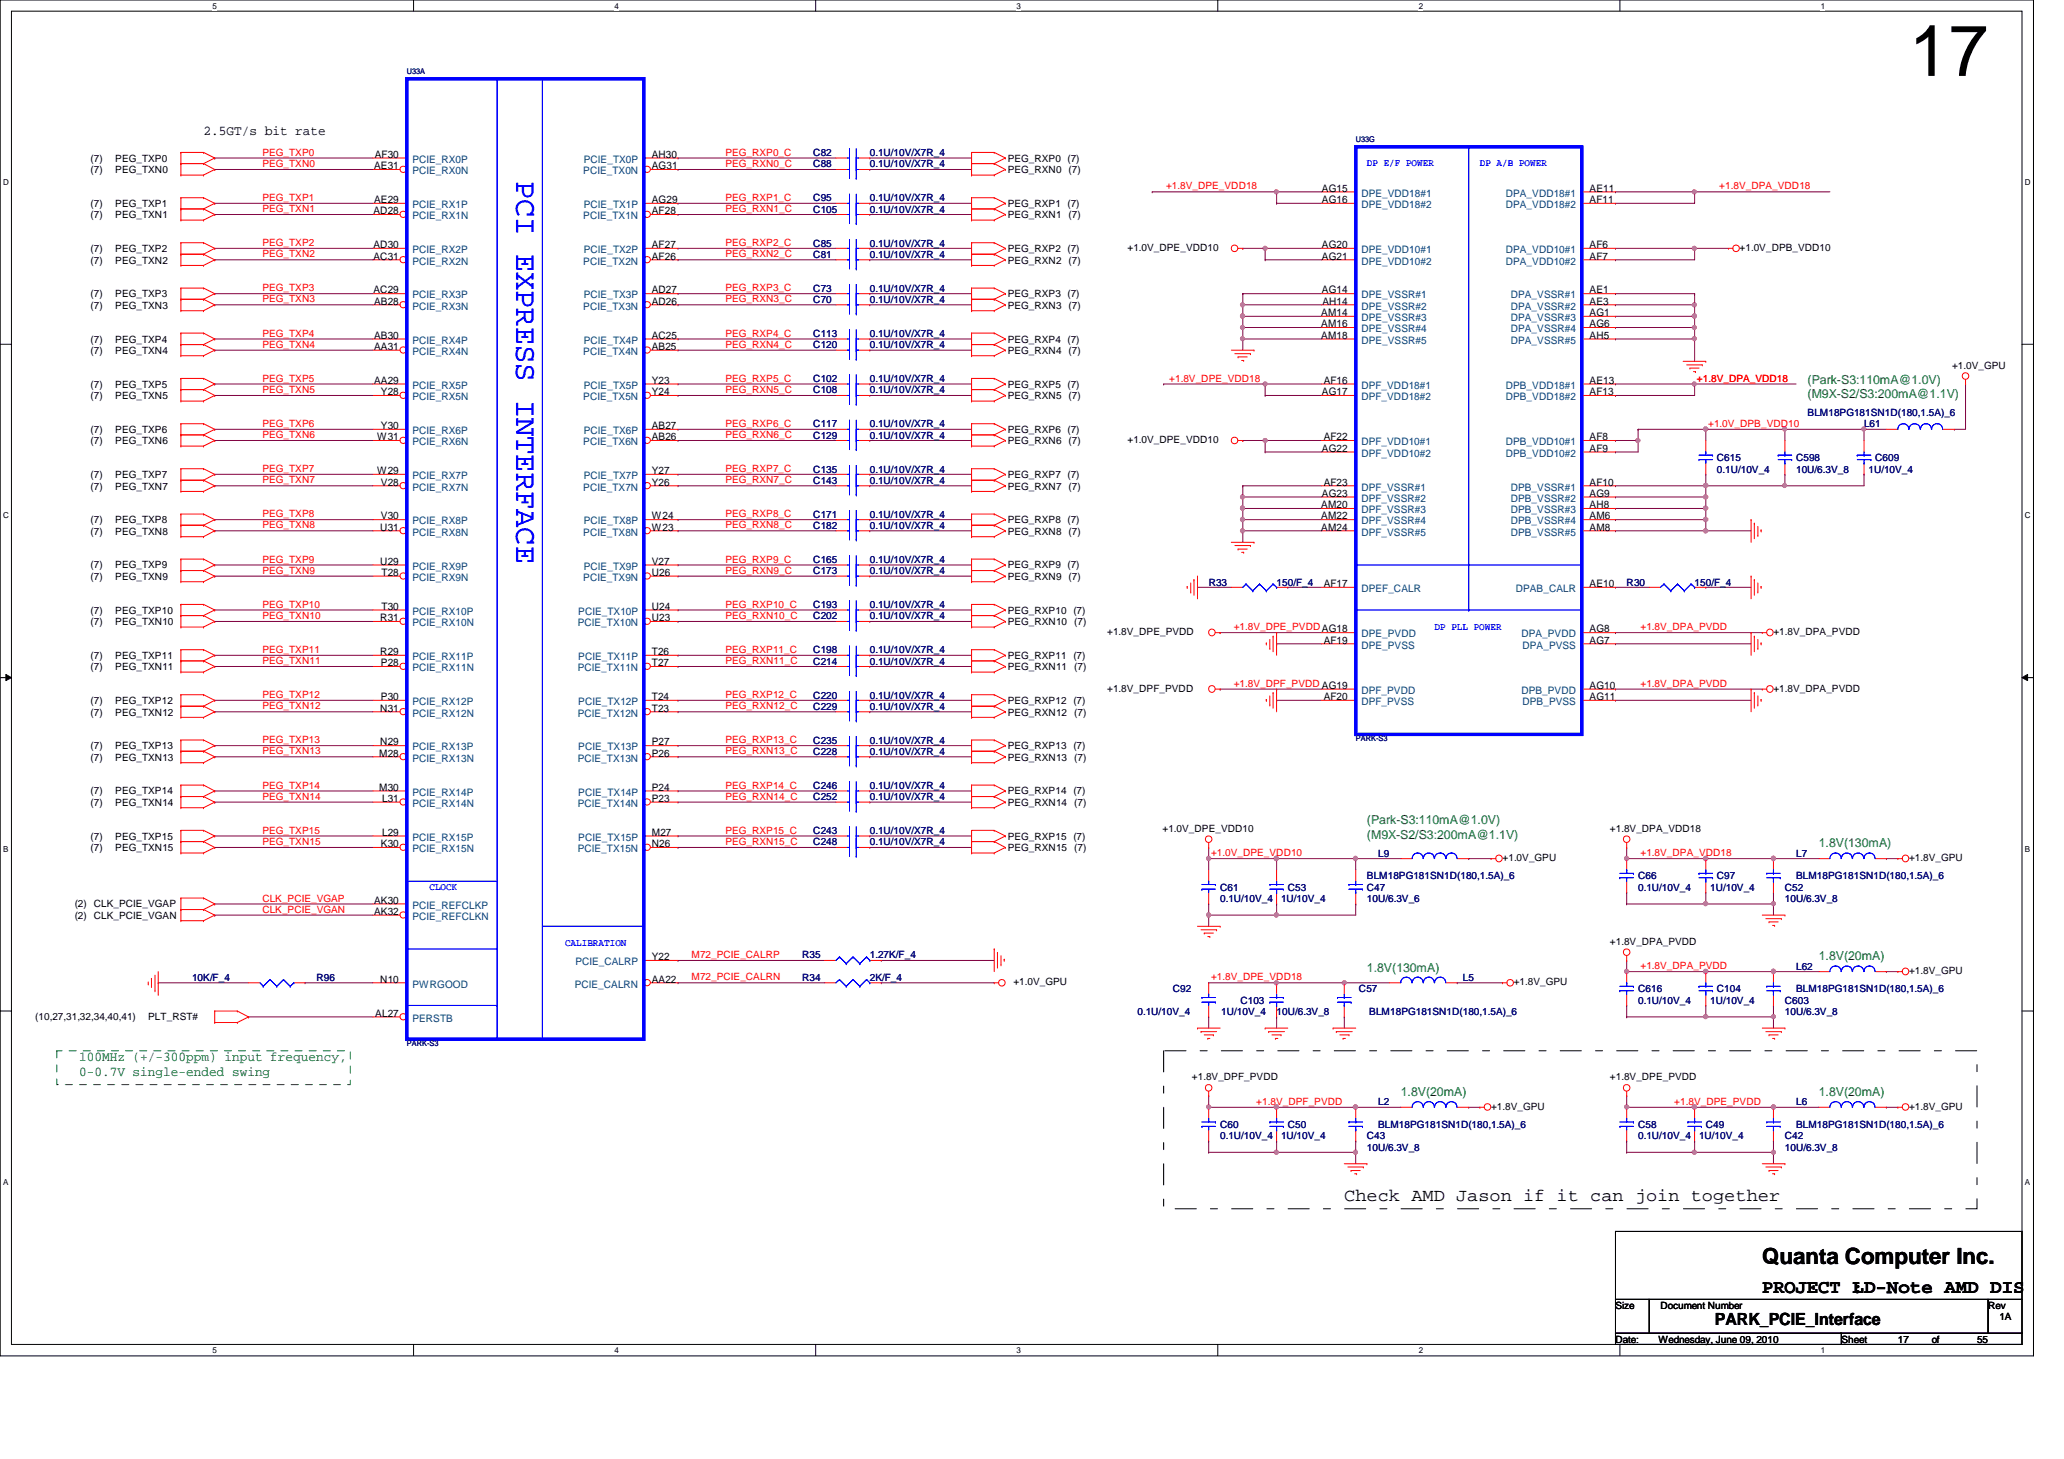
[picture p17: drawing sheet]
<svg xmlns="http://www.w3.org/2000/svg" width="297mm" height="210mm" viewBox="0 0 297 210" stroke-linecap="round" stroke-linejoin="round" font-family="sans-serif">
<defs><g id="words">
<text font-size="10.4" x="274.7" y="10.9">17</text>
<text font-size="4.4" fill="#00f" x="74.3" y="26" transform="rotate(90 74.3 26)">PCI EXPRESS INTERFACE</text>
<text font-size="3.2" x="253.6" y="181.8">Quanta Computer Inc.</text>
<g font-size="2.8">
<text x="253.6" y="186">PROJECT :</text>
<text x="266.6" y="186">LD-Note AMD DIS</text>
</g>
<text font-size="2.6" x="193.5" y="172.8">Check AMD Jason if it can join together</text>
<text font-size="2.4" x="246.8" y="190.6">PARK_PCIE_Interface</text>
<text font-size="1.9" x="29.3" y="19.4">2.5GT/s bit rate</text>
<g font-size="1.9" fill="#008000">
<text x="11.4" y="152.7">100MHz (+/-300ppm) input frequency,</text>
<text x="11.4" y="154.8">0-0.7V single-ended swing</text>
</g>
<g font-size="1.8" fill="#008000">
<text x="260.1" y="55.2">(Park-S3:110mA@1.0V)</text>
<text x="260.1" y="57.3">(M9X-S2/S3:200mA@1.1V)</text>
<text x="196.7" y="118.6">(Park-S3:110mA@1.0V)</text>
<text x="196.7" y="120.6">(M9X-S2/S3:200mA@1.1V)</text>
<text x="261.7" y="121.9">1.8V(130mA)</text>
<text x="196.7" y="139.8">1.8V(130mA)</text>
<text x="261.7" y="138.1">1.8V(20mA)</text>
<text x="201.6" y="157.6">1.8V(20mA)</text>
<text x="261.7" y="157.6">1.8V(20mA)</text>
</g>
<g font-size="1.5">
<text x="53.9" y="22.7">AF30</text>
<text x="93.8" y="22.7">AH30</text>
<text x="53.8" y="24.3">AE31</text>
<text x="53.8" y="29.2">AE29</text>
<text x="93.8" y="24.3">AG31</text>
<text x="93.8" y="29.2">AG29</text>
<text x="190.2" y="27.6">AG15</text>
<text x="190.2" y="29.2">AG16</text>
<text x="228.8" y="27.6">AE11</text>
<text x="228.8" y="29.2">AF11</text>
<text x="53.8" y="30.8">AD28</text>
<text x="53.8" y="35.7">AD30</text>
<text x="93.8" y="30.8">AF28</text>
<text x="93.8" y="35.7">AF27</text>
<text x="190.2" y="35.7">AG20</text>
<text x="228.8" y="35.7">AF6</text>
<text x="53.8" y="37.3">AC31</text>
<text x="93.8" y="37.3">AF26</text>
<text x="190.2" y="37.3">AG21</text>
<text x="228.8" y="37.3">AF7</text>
<text x="53.8" y="42.2">AC29</text>
<text x="53.8" y="43.8">AB28</text>
<text x="93.8" y="43.8">AD26</text>
<text x="93.8" y="42.2">AD27</text>
<text x="190.2" y="45.5">AM14</text>
<text x="190.2" y="47.1">AM16</text>
<text x="190.2" y="42.2">AG14</text>
<text x="190.3" y="43.8">AH14</text>
<text x="228.8" y="42.2">AE1</text>
<text x="228.8" y="43.8">AE3</text>
<text x="228.8" y="45.5">AG1</text>
<text x="228.8" y="47.1">AG6</text>
<text x="53.8" y="50.3">AA31</text>
<text x="53.8" y="48.7">AB30</text>
<text x="93.8" y="50.3">AB25</text>
<text x="93.8" y="48.7">AC25</text>
<text x="190.2" y="48.7">AM18</text>
<text x="228.8" y="48.7">AH5</text>
<text x="53.8" y="55.2">AA29</text>
<text x="54.8" y="56.9">Y28</text>
<text x="93.8" y="56.9">Y24</text>
<text x="93.8" y="55.2">Y23</text>
<text x="190.2" y="56.9">AG17</text>
<text x="190.5" y="55.2">AF16</text>
<text x="228.8" y="55.2">AE13</text>
<text x="228.8" y="56.9">AF13</text>
<text x="54.3" y="63.3">W31</text>
<text x="54.8" y="61.7">Y30</text>
<text x="93.8" y="63.3">AB26</text>
<text x="93.8" y="61.7">AB27</text>
<text x="190.2" y="65">AG22</text>
<text x="190.5" y="63.3">AF22</text>
<text x="228.8" y="63.3">AF8</text>
<text x="228.8" y="65">AF9</text>
<text x="54.3" y="68.2">W29</text>
<text x="54.8" y="69.8">V28</text>
<text x="93.8" y="69.8">Y26</text>
<text x="93.8" y="68.2">Y27</text>
<text x="190.2" y="71.5">AG23</text>
<text x="190.5" y="69.8">AF23</text>
<text x="228.8" y="69.8">AF10</text>
<text x="228.8" y="71.5">AG9</text>
<text x="54.7" y="76.3">U31</text>
<text x="54.8" y="74.7">V30</text>
<text x="93.8" y="76.3">W23</text>
<text x="93.8" y="74.7">W24</text>
<text x="190.2" y="73.1">AM20</text>
<text x="190.2" y="74.7">AM22</text>
<text x="190.2" y="76.3">AM24</text>
<text x="228.8" y="73.1">AH8</text>
<text x="228.8" y="74.7">AM6</text>
<text x="228.8" y="76.3">AM8</text>
<text x="54.7" y="81.2">U29</text>
<text x="54.9" y="82.8">T28</text>
<text x="93.8" y="82.8">U26</text>
<text x="93.8" y="81.2">V27</text>
<text x="54.7" y="89.4">R31</text>
<text x="54.9" y="87.7">T30</text>
<text x="93.8" y="89.4">U23</text>
<text x="93.8" y="87.7">U24</text>
<text x="190.5" y="84.5">AF17</text>
<text x="228.8" y="84.5">AE10</text>
<text x="54.7" y="94.2">R29</text>
<text x="54.8" y="95.8">P28</text>
<text x="93.8" y="95.8">T27</text>
<text x="93.8" y="94.2">T26</text>
<text x="190.5" y="92.6">AF19</text>
<text x="228.8" y="91">AG8</text>
<text x="228.8" y="92.6">AG7</text>
<text x="54.8" y="100.7">P30</text>
<text x="93.8" y="100.7">T24</text>
<text x="190.5" y="100.7">AF20</text>
<text x="228.8" y="99.1">AG10</text>
<text x="228.8" y="100.7">AG11</text>
<text x="54.7" y="102.4">N31</text>
<text x="54.7" y="107.2">N29</text>
<text x="93.8" y="102.4">T23</text>
<text x="93.8" y="107.2">P27</text>
<text x="54.6" y="108.8">M28</text>
<text x="54.6" y="113.7">M30</text>
<text x="93.8" y="108.8">P26</text>
<text x="93.8" y="113.7">P24</text>
<text x="55" y="115.4">L31</text>
<text x="93.8" y="115.4">P23</text>
<text x="54.8" y="121.9">K30</text>
<text x="55" y="120.2">L29</text>
<text x="93.8" y="121.9">N26</text>
<text x="93.8" y="120.2">M27</text>
<text x="53.8" y="131.6">AK32</text>
<text x="53.8" y="130">AK30</text>
<text x="54.7" y="141.4">N10</text>
<text x="93.8" y="141.4">AA22</text>
<text x="93.8" y="138.1">Y22</text>
<text x="54" y="146.3">AL27</text>
</g>
<g font-size="1.5" fill="#004080">
<text x="59.3" y="23.4">PCIE_RX0P</text>
<text x="84" y="23.4">PCIE_TX0P</text>
<text x="59.3" y="25.1">PCIE_RX0N</text>
<text x="59.3" y="29.9">PCIE_RX1P</text>
<text x="83.9" y="25.1">PCIE_TX0N</text>
<text x="84" y="29.9">PCIE_TX1P</text>
<text x="195.9" y="28.3">DPE_VDD18#1</text>
<text x="195.9" y="29.9">DPE_VDD18#2</text>
<text x="216.7" y="28.3">DPA_VDD18#1</text>
<text x="216.7" y="29.9">DPA_VDD18#2</text>
<text x="59.3" y="31.5">PCIE_RX1N</text>
<text x="83.9" y="31.5">PCIE_TX1N</text>
<text x="59.3" y="38.1">PCIE_RX2N</text>
<text x="59.3" y="36.4">PCIE_RX2P</text>
<text x="83.9" y="38.1">PCIE_TX2N</text>
<text x="84" y="36.4">PCIE_TX2P</text>
<text x="195.9" y="36.4">DPE_VDD10#1</text>
<text x="195.9" y="38.1">DPE_VDD10#2</text>
<text x="216.7" y="36.4">DPA_VDD10#1</text>
<text x="216.7" y="38.1">DPA_VDD10#2</text>
<text x="59.3" y="44.5">PCIE_RX3N</text>
<text x="59.3" y="42.9">PCIE_RX3P</text>
<text x="83.9" y="44.5">PCIE_TX3N</text>
<text x="84" y="42.9">PCIE_TX3P</text>
<text x="195.9" y="42.9">DPE_VSSR#1</text>
<text x="195.9" y="44.5">DPE_VSSR#2</text>
<text x="195.9" y="46.2">DPE_VSSR#3</text>
<text x="195.9" y="47.8">DPE_VSSR#4</text>
<text x="217.4" y="42.9">DPA_VSSR#1</text>
<text x="217.4" y="44.5">DPA_VSSR#2</text>
<text x="217.4" y="46.2">DPA_VSSR#3</text>
<text x="217.4" y="47.8">DPA_VSSR#4</text>
<text x="59.3" y="51.1">PCIE_RX4N</text>
<text x="59.3" y="49.4">PCIE_RX4P</text>
<text x="83.9" y="51.1">PCIE_TX4N</text>
<text x="84" y="49.4">PCIE_TX4P</text>
<text x="195.9" y="49.4">DPE_VSSR#5</text>
<text x="217.4" y="49.4">DPA_VSSR#5</text>
<text x="59.3" y="57.6">PCIE_RX5N</text>
<text x="59.3" y="55.9">PCIE_RX5P</text>
<text x="83.9" y="57.6">PCIE_TX5N</text>
<text x="84" y="55.9">PCIE_TX5P</text>
<text x="195.9" y="55.9">DPF_VDD18#1</text>
<text x="195.9" y="57.6">DPF_VDD18#2</text>
<text x="216.7" y="55.9">DPB_VDD18#1</text>
<text x="216.7" y="57.6">DPB_VDD18#2</text>
<text x="59.3" y="64.1">PCIE_RX6N</text>
<text x="59.3" y="62.4">PCIE_RX6P</text>
<text x="83.9" y="64.1">PCIE_TX6N</text>
<text x="84" y="62.4">PCIE_TX6P</text>
<text x="195.9" y="64.1">DPF_VDD10#1</text>
<text x="195.9" y="65.7">DPF_VDD10#2</text>
<text x="216.7" y="64.1">DPB_VDD10#1</text>
<text x="216.7" y="65.7">DPB_VDD10#2</text>
<text x="59.3" y="70.6">PCIE_RX7N</text>
<text x="59.3" y="68.9">PCIE_RX7P</text>
<text x="83.9" y="70.6">PCIE_TX7N</text>
<text x="84" y="68.9">PCIE_TX7P</text>
<text x="195.9" y="70.6">DPF_VSSR#1</text>
<text x="217.4" y="70.6">DPB_VSSR#1</text>
<text x="59.3" y="77">PCIE_RX8N</text>
<text x="59.3" y="75.4">PCIE_RX8P</text>
<text x="83.9" y="77">PCIE_TX8N</text>
<text x="84" y="75.4">PCIE_TX8P</text>
<text x="195.9" y="72.2">DPF_VSSR#2</text>
<text x="195.9" y="73.8">DPF_VSSR#3</text>
<text x="195.9" y="75.4">DPF_VSSR#4</text>
<text x="195.9" y="77">DPF_VSSR#5</text>
<text x="217.4" y="72.2">DPB_VSSR#2</text>
<text x="217.4" y="73.8">DPB_VSSR#3</text>
<text x="217.4" y="75.4">DPB_VSSR#4</text>
<text x="217.4" y="77">DPB_VSSR#5</text>
<text x="59.3" y="83.6">PCIE_RX9N</text>
<text x="59.3" y="82">PCIE_RX9P</text>
<text x="83.9" y="83.6">PCIE_TX9N</text>
<text x="84" y="82">PCIE_TX9P</text>
<text x="59.3" y="88.4">PCIE_RX10P</text>
<text x="83.2" y="88.4">PCIE_TX10P</text>
<text x="195.9" y="85.2">DPEF_CALR</text>
<text x="218.1" y="85.2">DPAB_CALR</text>
<text x="59.3" y="90.1">PCIE_RX10N</text>
<text x="59.3" y="95">PCIE_RX11P</text>
<text x="83.1" y="90.1">PCIE_TX10N</text>
<text x="83.2" y="95">PCIE_TX11P</text>
<text x="195.9" y="91.7">DPE_PVDD</text>
<text x="195.9" y="93.3">DPE_PVSS</text>
<text x="218.9" y="91.7">DPA_PVDD</text>
<text x="219.1" y="93.3">DPA_PVSS</text>
<text x="59.3" y="96.6">PCIE_RX11N</text>
<text x="59.3" y="101.4">PCIE_RX12P</text>
<text x="83.1" y="96.6">PCIE_TX11N</text>
<text x="83.2" y="101.4">PCIE_TX12P</text>
<text x="195.9" y="99.8">DPF_PVDD</text>
<text x="195.9" y="101.4">DPF_PVSS</text>
<text x="218.9" y="99.8">DPB_PVDD</text>
<text x="219.1" y="101.4">DPB_PVSS</text>
<text x="59.3" y="103.1">PCIE_RX12N</text>
<text x="59.3" y="107.9">PCIE_RX13P</text>
<text x="83.1" y="103.1">PCIE_TX12N</text>
<text x="83.2" y="107.9">PCIE_TX13P</text>
<text x="59.3" y="109.6">PCIE_RX13N</text>
<text x="83.1" y="109.6">PCIE_TX13N</text>
<text x="59.3" y="116.1">PCIE_RX14N</text>
<text x="59.3" y="114.5">PCIE_RX14P</text>
<text x="83.1" y="116.1">PCIE_TX14N</text>
<text x="83.2" y="114.5">PCIE_TX14P</text>
<text x="59.3" y="122.6">PCIE_RX15N</text>
<text x="59.3" y="120.9">PCIE_RX15P</text>
<text x="83.1" y="122.6">PCIE_TX15N</text>
<text x="83.2" y="120.9">PCIE_TX15P</text>
<text x="59.3" y="130.7">PCIE_REFCLKP</text>
<text x="59.3" y="132.3">PCIE_REFCLKN</text>
<text x="59.3" y="142.1">PWRGOOD</text>
<text x="82.7" y="142.1">PCIE_CALRN</text>
<text x="82.8" y="138.9">PCIE_CALRP</text>
<text x="59.3" y="147">PERSTB</text>
</g>
<g font-size="1.4">
<text x="13" y="23.3">(7)</text>
<text x="16.6" y="23.3">PEG_TXP0</text>
<text x="145" y="23.3">PEG_RXP0 (7)</text>
<text x="13" y="24.9">(7)</text>
<text x="13" y="29.8">(7)</text>
<text x="16.6" y="24.9">PEG_TXN0</text>
<text x="16.6" y="29.8">PEG_TXP1</text>
<text x="145" y="24.9">PEG_RXN0</text>
<text x="145" y="29.8">PEG_RXP1 (7)</text>
<text x="153.8" y="24.9">(7)</text>
<text x="13" y="31.4">(7)</text>
<text x="16.6" y="31.4">PEG_TXN1</text>
<text x="145" y="31.4">PEG_RXN1</text>
<text x="153.8" y="31.4">(7)</text>
<text x="13" y="37.9">(7)</text>
<text x="13" y="36.3">(7)</text>
<text x="16.6" y="37.9">PEG_TXN2</text>
<text x="16.6" y="36.3">PEG_TXP2</text>
<text x="145" y="36.3">PEG_RXP2 (7)</text>
<text x="145" y="37.9">PEG_RXN2</text>
<text x="153.8" y="37.9">(7)</text>
<text x="162.3" y="36.1">+1.0V_DPE_VDD10</text>
<text x="250.4" y="36.1">+1.0V_DPB_VDD10</text>
<text x="13" y="44.4">(7)</text>
<text x="13" y="42.8">(7)</text>
<text x="16.6" y="44.4">PEG_TXN3</text>
<text x="16.6" y="42.8">PEG_TXP3</text>
<text x="145" y="44.4">PEG_RXN3</text>
<text x="145" y="42.8">PEG_RXP3 (7)</text>
<text x="153.8" y="44.4">(7)</text>
<text x="13" y="49.3">(7)</text>
<text x="13" y="50.9">(7)</text>
<text x="16.6" y="49.3">PEG_TXP4</text>
<text x="16.6" y="50.9">PEG_TXN4</text>
<text x="145" y="50.9">PEG_RXN4</text>
<text x="145" y="49.3">PEG_RXP4 (7)</text>
<text x="153.8" y="50.9">(7)</text>
<text x="280.9" y="53">+1.0V_GPU</text>
<text x="13" y="57.4">(7)</text>
<text x="13" y="55.8">(7)</text>
<text x="16.6" y="57.4">PEG_TXN5</text>
<text x="16.6" y="55.8">PEG_TXP5</text>
<text x="145" y="55.8">PEG_RXP5 (7)</text>
<text x="145" y="57.4">PEG_RXN5</text>
<text x="153.8" y="57.4">(7)</text>
<text x="13" y="62.3">(7)</text>
<text x="13" y="63.9">(7)</text>
<text x="16.6" y="62.3">PEG_TXP6</text>
<text x="16.6" y="63.9">PEG_TXN6</text>
<text x="145" y="63.9">PEG_RXN6</text>
<text x="145" y="62.3">PEG_RXP6 (7)</text>
<text x="153.8" y="63.9">(7)</text>
<text x="162.3" y="63.8">+1.0V_DPE_VDD10</text>
<text x="13" y="70.4">(7)</text>
<text x="13" y="68.8">(7)</text>
<text x="16.6" y="70.4">PEG_TXN7</text>
<text x="16.6" y="68.8">PEG_TXP7</text>
<text x="145" y="68.8">PEG_RXP7 (7)</text>
<text x="145" y="70.4">PEG_RXN7</text>
<text x="153.8" y="70.4">(7)</text>
<text x="13" y="75.3">(7)</text>
<text x="13" y="76.9">(7)</text>
<text x="16.6" y="75.3">PEG_TXP8</text>
<text x="16.6" y="76.9">PEG_TXN8</text>
<text x="145" y="75.3">PEG_RXP8 (7)</text>
<text x="145" y="76.9">PEG_RXN8</text>
<text x="153.8" y="76.9">(7)</text>
<text x="13" y="81.8">(7)</text>
<text x="13" y="83.4">(7)</text>
<text x="16.6" y="81.8">PEG_TXP9</text>
<text x="16.6" y="83.4">PEG_TXN9</text>
<text x="145" y="83.4">PEG_RXN9</text>
<text x="145" y="81.8">PEG_RXP9 (7)</text>
<text x="153.8" y="83.4">(7)</text>
<text x="13" y="89.9">(7)</text>
<text x="13" y="88.3">(7)</text>
<text x="16.6" y="89.9">PEG_TXN10</text>
<text x="16.6" y="88.3">PEG_TXP10</text>
<text x="145" y="88.3">PEG_RXP10 (7)</text>
<text x="145" y="89.9">PEG_RXN10</text>
<text x="154.6" y="89.9">(7)</text>
<text x="13" y="94.8">(7)</text>
<text x="16.6" y="94.8">PEG_TXP11</text>
<text x="145" y="94.8">PEG_RXP11 (7)</text>
<text x="159.3" y="91.4">+1.8V_DPE_PVDD</text>
<text x="255.2" y="91.4">+1.8V_DPA_PVDD</text>
<text x="13" y="96.4">(7)</text>
<text x="13" y="101.3">(7)</text>
<text x="16.6" y="96.4">PEG_TXN11</text>
<text x="16.6" y="101.3">PEG_TXP12</text>
<text x="145" y="96.4">PEG_RXN11</text>
<text x="145" y="101.3">PEG_RXP12 (7)</text>
<text x="154.6" y="96.4">(7)</text>
<text x="159.3" y="99.5">+1.8V_DPF_PVDD</text>
<text x="255.2" y="99.5">+1.8V_DPA_PVDD</text>
<text x="13" y="103">(7)</text>
<text x="13" y="107.8">(7)</text>
<text x="16.6" y="103">PEG_TXN12</text>
<text x="16.6" y="107.8">PEG_TXP13</text>
<text x="145" y="103">PEG_RXN12</text>
<text x="145" y="107.8">PEG_RXP13 (7)</text>
<text x="154.6" y="103">(7)</text>
<text x="13" y="109.4">(7)</text>
<text x="16.6" y="109.4">PEG_TXN13</text>
<text x="145" y="109.4">PEG_RXN13</text>
<text x="154.6" y="109.4">(7)</text>
<text x="13" y="114.3">(7)</text>
<text x="13" y="116">(7)</text>
<text x="16.6" y="114.3">PEG_TXP14</text>
<text x="16.6" y="116">PEG_TXN14</text>
<text x="145" y="116">PEG_RXN14</text>
<text x="145" y="114.3">PEG_RXP14 (7)</text>
<text x="154.6" y="116">(7)</text>
<text x="167.3" y="119.7">+1.0V_DPE_VDD10</text>
<text x="231.7" y="119.7">+1.8V_DPA_VDD18</text>
<text x="13" y="122.4">(7)</text>
<text x="13" y="120.8">(7)</text>
<text x="16.6" y="122.4">PEG_TXN15</text>
<text x="16.6" y="120.8">PEG_TXP15</text>
<text x="145" y="120.8">PEG_RXP15 (7)</text>
<text x="145" y="122.4">PEG_RXN15</text>
<text x="154.6" y="122.4">(7)</text>
<text x="216.2" y="123.9">+1.0V_GPU</text>
<text x="274.7" y="123.9">+1.8V_GPU</text>
<text x="10.7" y="130.6">(2) CLK_PCIE_VGAP</text>
<text x="10.7" y="132.2">(2) CLK_PCIE_VGAN</text>
<text x="231.7" y="135.9">+1.8V_DPA_PVDD</text>
<text x="145.8" y="141.8">+1.0V_GPU</text>
<text x="217.8" y="141.8">+1.8V_GPU</text>
<text x="274.7" y="140.2">+1.8V_GPU</text>
<text x="5.1" y="146.8">(10,27,31,32,34,40,41)</text>
<text x="21.3" y="146.8">PLT_RST#</text>
<text x="171.5" y="155.4">+1.8V_DPF_PVDD</text>
<text x="231.7" y="155.4">+1.8V_DPE_PVDD</text>
<text x="214.6" y="159.7">+1.8V_GPU</text>
<text x="274.7" y="159.7">+1.8V_GPU</text>
<text x="232.5" y="188.3">Size</text>
<text x="239" y="188.3">Document Number</text>
<text x="286.1" y="188.3">Rev</text>
<text x="287.7" y="189.9">1A</text>
<text x="232.5" y="193.2">Date:</text>
<text x="238.7" y="193.2">Wednesday, June 09, 2010</text>
<text x="265" y="193.2">Sheet</text>
<text x="273.1" y="193.2">17</text>
<text x="278" y="193.2">of</text>
<text x="284.5" y="193.2">55</text>
</g>
<g font-size="1.4" fill="#f00">
<text x="37.8" y="22.4">PEG_TXP0</text>
<text x="104.4" y="22.4">PEG_RXP0_C</text>
<text x="37.8" y="24">PEG_TXN0</text>
<text x="37.8" y="28.9">PEG_TXP1</text>
<text x="104.4" y="28.9">PEG_RXP1_C</text>
<text x="104.4" y="24">PEG_RXN0_C</text>
<text x="167.8" y="27.3">+1.8V_DPE_VDD18</text>
<text x="247.4" y="27.3">+1.8V_DPA_VDD18</text>
<text x="37.8" y="30.5">PEG_TXN1</text>
<text x="37.8" y="35.4">PEG_TXP2</text>
<text x="104.4" y="30.5">PEG_RXN1_C</text>
<text x="104.4" y="35.4">PEG_RXP2_C</text>
<text x="37.8" y="37">PEG_TXN2</text>
<text x="37.8" y="41.9">PEG_TXP3</text>
<text x="104.4" y="37">PEG_RXN2_C</text>
<text x="104.4" y="41.9">PEG_RXP3_C</text>
<text x="37.8" y="43.5">PEG_TXN3</text>
<text x="104.4" y="43.5">PEG_RXN3_C</text>
<text x="37.8" y="50">PEG_TXN4</text>
<text x="37.8" y="48.4">PEG_TXP4</text>
<text x="104.4" y="48.4">PEG_RXP4_C</text>
<text x="104.4" y="50">PEG_RXN4_C</text>
<text x="37.8" y="56.6">PEG_TXN5</text>
<text x="37.8" y="54.9">PEG_TXP5</text>
<text x="104.4" y="56.6">PEG_RXN5_C</text>
<text x="104.4" y="54.9">PEG_RXP5_C</text>
<text x="168.3" y="54.9">+1.8V_DPE_VDD18</text>
<text x="244.2" y="54.9">+1.8V_DPA_VDD18</text>
<text x="37.8" y="63">PEG_TXN6</text>
<text x="37.8" y="61.4">PEG_TXP6</text>
<text x="104.4" y="61.4">PEG_RXP6_C</text>
<text x="104.4" y="63">PEG_RXN6_C</text>
<text x="245.8" y="61.4">+1.0V_DPB_VDD10</text>
<text x="37.8" y="69.6">PEG_TXN7</text>
<text x="37.8" y="67.9">PEG_TXP7</text>
<text x="104.4" y="69.6">PEG_RXN7_C</text>
<text x="104.4" y="67.9">PEG_RXP7_C</text>
<text x="37.8" y="76">PEG_TXN8</text>
<text x="37.8" y="74.4">PEG_TXP8</text>
<text x="104.4" y="76">PEG_RXN8_C</text>
<text x="104.4" y="74.4">PEG_RXP8_C</text>
<text x="37.8" y="82.5">PEG_TXN9</text>
<text x="37.8" y="80.9">PEG_TXP9</text>
<text x="104.4" y="82.5">PEG_RXN9_C</text>
<text x="104.4" y="80.9">PEG_RXP9_C</text>
<text x="37.8" y="89.1">PEG_TXN10</text>
<text x="37.8" y="87.4">PEG_TXP10</text>
<text x="104.4" y="89.1">PEG_RXN10_C</text>
<text x="104.4" y="87.4">PEG_RXP10_C</text>
<text x="37.8" y="95.5">PEG_TXN11</text>
<text x="37.8" y="93.9">PEG_TXP11</text>
<text x="104.4" y="95.5">PEG_RXN11_C</text>
<text x="104.4" y="93.9">PEG_RXP11_C</text>
<text x="177.5" y="90.7">+1.8V_DPE_PVDDAG18</text>
<text x="236.1" y="90.7">+1.8V_DPA_PVDD</text>
<text x="37.8" y="100.4">PEG_TXP12</text>
<text x="104.4" y="100.4">PEG_RXP12_C</text>
<text x="177.5" y="98.8">+1.8V_DPF_PVDD AG19</text>
<text x="236.1" y="98.8">+1.8V_DPA_PVDD</text>
<text x="37.8" y="102.1">PEG_TXN12</text>
<text x="37.8" y="106.9">PEG_TXP13</text>
<text x="104.4" y="106.9">PEG_RXP13_C</text>
<text x="104.4" y="102.1">PEG_RXN12_C</text>
<text x="37.8" y="108.5">PEG_TXN13</text>
<text x="37.8" y="113.5">PEG_TXP14</text>
<text x="104.4" y="113.5">PEG_RXP14_C</text>
<text x="104.4" y="108.5">PEG_RXN13_C</text>
<text x="37.8" y="115.1">PEG_TXN14</text>
<text x="37.8" y="119.9">PEG_TXP15</text>
<text x="104.4" y="115.1">PEG_RXN14_C</text>
<text x="104.4" y="119.9">PEG_RXP15_C</text>
<text x="37.8" y="121.6">PEG_TXN15</text>
<text x="104.4" y="121.6">PEG_RXN15_C</text>
<text x="174.3" y="123.2">+1.0V_DPE_VDD10</text>
<text x="236.1" y="123.2">+1.8V_DPA_VDD18</text>
<text x="37.8" y="129.7">CLK_PCIE_VGAP</text>
<text x="37.8" y="131.3">CLK_PCIE_VGAN</text>
<text x="99.5" y="137.8">M72_PCIE_CALRP</text>
<text x="99.5" y="141.1">M72_PCIE_CALRN</text>
<text x="174.3" y="141.1">+1.8V_DPE_VDD18</text>
<text x="236.1" y="139.4">+1.8V_DPA_PVDD</text>
<text x="180.8" y="159">+1.8V_DPF_PVDD</text>
<text x="241" y="159">+1.8V_DPE_PVDD</text>
</g>
<g font-size="1.4" fill="#000080">
<text x="117" y="22.5">C82</text>
<text x="125.2" y="22.5">0.1U/10V/X7R_4</text>
<text x="117" y="24.1">C88</text>
<text x="117" y="29">C95</text>
<text x="125.2" y="24.1">0.1U/10V/X7R_4</text>
<text x="125.2" y="29">0.1U/10V/X7R_4</text>
<text x="117" y="35.5">C85</text>
<text x="117" y="30.6">C105</text>
<text x="125.2" y="30.6">0.1U/10V/X7R_4</text>
<text x="125.2" y="35.5">0.1U/10V/X7R_4</text>
<text x="117" y="37.1">C81</text>
<text x="117" y="42">C73</text>
<text x="125.2" y="37.1">0.1U/10V/X7R_4</text>
<text x="125.2" y="42">0.1U/10V/X7R_4</text>
<text x="117" y="43.6">C70</text>
<text x="125.2" y="43.6">0.1U/10V/X7R_4</text>
<text x="117" y="48.5">C113</text>
<text x="117" y="50.1">C120</text>
<text x="125.2" y="48.5">0.1U/10V/X7R_4</text>
<text x="125.2" y="50.1">0.1U/10V/X7R_4</text>
<text x="117" y="55">C102</text>
<text x="117" y="56.6">C108</text>
<text x="125.2" y="55">0.1U/10V/X7R_4</text>
<text x="125.2" y="56.6">0.1U/10V/X7R_4</text>
<text x="260.1" y="59.9">BLM18PG181SN1D(180,1.5A)_6</text>
<text x="117" y="61.5">C117</text>
<text x="117" y="63.1">C129</text>
<text x="125.2" y="61.5">0.1U/10V/X7R_4</text>
<text x="125.2" y="63.1">0.1U/10V/X7R_4</text>
<text x="268.3" y="61.5">L61</text>
<text x="117" y="68">C135</text>
<text x="117" y="69.6">C143</text>
<text x="125.2" y="68">0.1U/10V/X7R_4</text>
<text x="125.2" y="69.6">0.1U/10V/X7R_4</text>
<text x="247.1" y="66.4">C615</text>
<text x="247.1" y="68">0.1U/10V_4</text>
<text x="258.5" y="66.4">C598</text>
<text x="258.5" y="68">10U/6.3V_8</text>
<text x="268.9" y="68">1U/10V_4</text>
<text x="269.9" y="66.4">C609</text>
<text x="117" y="74.5">C171</text>
<text x="117" y="76.1">C182</text>
<text x="125.2" y="74.5">0.1U/10V/X7R_4</text>
<text x="125.2" y="76.1">0.1U/10V/X7R_4</text>
<text x="117" y="82.6">C173</text>
<text x="117" y="81">C165</text>
<text x="125.2" y="82.6">0.1U/10V/X7R_4</text>
<text x="125.2" y="81">0.1U/10V/X7R_4</text>
<text x="117" y="87.5">C193</text>
<text x="117" y="89.1">C202</text>
<text x="125.2" y="87.5">0.1U/10V/X7R_4</text>
<text x="125.2" y="89.1">0.1U/10V/X7R_4</text>
<text x="173.9" y="84.2">R33</text>
<text x="183.7" y="84.2">150/F_4</text>
<text x="234.1" y="84.2">R30</text>
<text x="243.9" y="84.2">150/F_4</text>
<text x="117" y="94">C198</text>
<text x="117" y="95.6">C214</text>
<text x="125.2" y="94">0.1U/10V/X7R_4</text>
<text x="125.2" y="95.6">0.1U/10V/X7R_4</text>
<text x="117" y="100.5">C220</text>
<text x="125.2" y="100.5">0.1U/10V/X7R_4</text>
<text x="117" y="102.1">C229</text>
<text x="117" y="107">C235</text>
<text x="125.2" y="102.1">0.1U/10V/X7R_4</text>
<text x="125.2" y="107">0.1U/10V/X7R_4</text>
<text x="117" y="113.5">C246</text>
<text x="117" y="108.6">C228</text>
<text x="125.2" y="113.5">0.1U/10V/X7R_4</text>
<text x="125.2" y="108.6">0.1U/10V/X7R_4</text>
<text x="117" y="115.1">C252</text>
<text x="125.2" y="115.1">0.1U/10V/X7R_4</text>
<text x="117" y="121.6">C248</text>
<text x="117" y="120">C243</text>
<text x="125.2" y="121.6">0.1U/10V/X7R_4</text>
<text x="125.2" y="120">0.1U/10V/X7R_4</text>
<text x="198.3" y="123.3">L9</text>
<text x="258.5" y="123.3">L7</text>
<text x="175.6" y="128.1">C61</text>
<text x="175.6" y="129.8">0.1U/10V_4</text>
<text x="184.4" y="129.8">1U/10V_4</text>
<text x="185.3" y="128.1">C53</text>
<text x="196.7" y="128.1">C47</text>
<text x="196.7" y="129.8">10U/6.3V_6</text>
<text x="196.7" y="126.5">BLM18PG181SN1D(180,1.5A)_6</text>
<text x="235.8" y="126.5">C66</text>
<text x="235.8" y="128.1">0.1U/10V_4</text>
<text x="246.1" y="128.1">1U/10V_4</text>
<text x="247.1" y="126.5">C97</text>
<text x="256.9" y="128.1">C52</text>
<text x="256.9" y="129.8">10U/6.3V_8</text>
<text x="258.5" y="126.5">BLM18PG181SN1D(180,1.5A)_6</text>
<text x="115.4" y="137.9">R35</text>
<text x="125.2" y="137.9">1.27K/F_4</text>
<text x="27.6" y="141.1">10K/F_4</text>
<text x="45.5" y="141.1">R96</text>
<text x="115.4" y="141.1">R34</text>
<text x="125.2" y="141.1">2K/F_4</text>
<text x="168.8" y="142.7">C92</text>
<text x="195.6" y="142.7">C57</text>
<text x="210.5" y="141.1">L5</text>
<text x="235.8" y="142.7">C616</text>
<text x="247.1" y="142.7">C104</text>
<text x="258.5" y="139.5">L62</text>
<text x="258.5" y="142.7">BLM18PG181SN1D(180,1.5A)_6</text>
<text x="163.7" y="146">0.1U/10V_4</text>
<text x="175.8" y="146">1U/10V_4</text>
<text x="178.5" y="144.4">C103</text>
<text x="183.7" y="146">10U/6.3V_8</text>
<text x="197.1" y="146">BLM18PG181SN1D(180,1.5A)_6</text>
<text x="235.8" y="144.4">0.1U/10V_4</text>
<text x="246.1" y="144.4">1U/10V_4</text>
<text x="256.9" y="144.4">C603</text>
<text x="256.9" y="146">10U/6.3V_8</text>
<text x="198.3" y="159">L2</text>
<text x="258.5" y="159">L6</text>
<text x="175.6" y="162.3">C60</text>
<text x="175.6" y="163.9">0.1U/10V_4</text>
<text x="184.4" y="163.9">1U/10V_4</text>
<text x="185.3" y="162.3">C50</text>
<text x="196.7" y="163.9">C43</text>
<text x="196.7" y="165.5">10U/6.3V_8</text>
<text x="198.3" y="162.3">BLM18PG181SN1D(180,1.5A)_6</text>
<text x="235.8" y="162.3">C58</text>
<text x="235.8" y="163.9">0.1U/10V_4</text>
<text x="244.5" y="163.9">1U/10V_4</text>
<text x="245.5" y="162.3">C49</text>
<text x="256.9" y="163.9">C42</text>
<text x="256.9" y="165.5">10U/6.3V_8</text>
<text x="258.5" y="162.3">BLM18PG181SN1D(180,1.5A)_6</text>
</g>
<g font-size="1.4" fill="#00f">
<text x="196.7" y="23.9">DP E/F POWER</text>
<text x="213" y="23.9">DP A/B POWER</text>
<text x="206.5" y="90.6">DP PLL POWER</text>
<text x="61.8" y="128">CLOCK</text>
<text x="81.3" y="136.1">CALIBRATION</text>
</g>
<g font-size="1.2">
<text x="30.6" y="1.2">5</text>
<text x="88.4" y="1.2">4</text>
<text x="146.3" y="1.2">3</text>
<text x="204.2" y="1.2">2</text>
<text x="262" y="1.2">1</text>
<text x=".5" y="26.6">D</text>
<text x="291.4" y="26.6">D</text>
<text x=".5" y="74.5">C</text>
<text x="291.4" y="74.5">C</text>
<text x=".5" y="122.5">B</text>
<text x="291.4" y="122.5">B</text>
<text x=".5" y="170.5">A</text>
<text x="291.4" y="170.5">A</text>
<text x="30.6" y="194.6">5</text>
<text x="88.4" y="194.6">4</text>
<text x="146.3" y="194.6">3</text>
<text x="204.2" y="194.6">2</text>
<text x="262" y="194.6">1</text>
</g>
<g font-size="1.1" fill="#000080">
<text x="58.5" y="10.7">U33A</text>
<text x="195.1" y="20.4">U33G</text>
<text x="195.1" y="106.6">PARK-S3</text>
<text x="58.5" y="150.5">PARK-S3</text>
</g>
</g></defs>
<path d="M0 0h292.6v195.1h-292.6zM1.6 1.6h289.4v191.8h-289.4z" fill="none" stroke="#000" stroke-width=".14"/>
<g fill="#fff">
<path d="M30.6 .2h.6v1.3h-.6z"/>
<path d="M30.6 193.6h.6v1.3h-.6z"/>
</g>
<path d="M59.5 0v1.6M59.5 193.4v1.6" fill="none" stroke="#000" stroke-width=".14"/>
<g fill="#fff">
<path d="M88.4 .2h.6v1.3h-.6z"/>
<path d="M88.4 193.6h.6v1.3h-.6z"/>
</g>
<path d="M117.4 0v1.6M117.4 193.4v1.6" fill="none" stroke="#000" stroke-width=".14"/>
<g fill="#fff">
<path d="M146.3 .2h.6v1.3h-.6z"/>
<path d="M146.3 193.6h.6v1.3h-.6z"/>
</g>
<path d="M175.3 0v1.6M175.3 193.4v1.6" fill="none" stroke="#000" stroke-width=".14"/>
<g fill="#fff">
<path d="M204.2 .2h.6v1.3h-.6z"/>
<path d="M204.2 193.6h.6v1.3h-.6z"/>
</g>
<path d="M233.1 0v1.6M233.1 193.4v1.6" fill="none" stroke="#000" stroke-width=".14"/>
<g fill="#fff">
<path d="M262 .2h.6v1.3h-.6z"/>
<path d="M262 193.6h.6v1.3h-.6z"/>
<path d="M.5 25.6h.8v1.3h-.8z"/>
<path d="M291.4 25.6h.8v1.3h-.8z"/>
<path d="M.5 73.5h.8v1.3h-.8z"/>
<path d="M291.4 73.5h.8v1.3h-.8z"/>
</g>
<path d="M0 49.5h1.6M291 49.5h1.6" fill="none" stroke="#000" stroke-width=".14"/>
<g fill="#fff">
<path d="M.5 121.5h.7v1.3h-.7z"/>
<path d="M291.4 121.5h.7v1.3h-.7z"/>
</g>
<path d="M0 97.5h1.6M.8 97l.8 .5-.8 .4zM291 97.5l.8-.5v.9zM291 97.5h1.6" fill="none" stroke="#000" stroke-width=".14"/>
<path d="M.8 97l.8 .5-.8 .4zM291 97.5l.8-.5v.9z" fill="#000"/>
<g fill="#fff">
<path d="M.5 169.4h.7v1.3h-.7z"/>
<path d="M291.4 169.4h.7v1.3h-.7z"/>
</g>
<path d="M0 145.5h1.6M291 145.5h1.6" fill="none" stroke="#000" stroke-width=".14"/>
<g fill="none" stroke="#800040" stroke-width=".14">
<path d="M30.9 22.7h.1M30.9 24.4h.1M30.9 22.7h22.8M30.9 24.4h22.8M243.9 45.5h.1M243.9 45.5v1.6M30.9 130h.1M30.9 131.7h.1M30.9 130h22.8M30.9 131.7h22.8M97.6 138.2h.1M97.6 138.2h21.1"/>
<path d="M126.8 138.2h.1M126.8 138.2h16.3M97.6 141.4h.1M97.6 141.4h21.1M126.8 141.4h.1M126.8 141.4h16.3"/>
</g>
<circle cx="243.8" cy="45.5" r=".3" fill="#f0f"/>
<circle cx="243.8" cy="45.5" r=".3" fill="none" stroke="#f0f" stroke-width=".14"/>
<path d="M243.9 48.8h.1M243.9 48.8v3.2" fill="none" stroke="#800040" stroke-width=".14"/>
<circle cx="243.8" cy="48.7" r=".3" fill="#f0f"/>
<circle cx="243.8" cy="48.7" r=".3" fill="none" stroke="#f0f" stroke-width=".14"/>
<path d="M232.5 76.4h.1M232.5 76.4h19.5M245.5 76.4h.1M245.5 73.2h.1M245.5 73.2v1.6" fill="none" stroke="#800040" stroke-width=".14"/>
<circle cx="245.5" cy="76.4" r=".31" fill="#f0f"/>
<circle cx="245.5" cy="76.4" r=".31" fill="none" stroke="#f0f" stroke-width=".14"/>
<path d="M232.5 71.5h.1M232.5 74.8h.1M232.5 71.5h13M232.5 74.8h13" fill="none" stroke="#800040" stroke-width=".14"/>
<circle cx="245.5" cy="74.7" r=".32" fill="#f0f"/>
<circle cx="245.5" cy="74.7" r=".32" fill="none" stroke="#f0f" stroke-width=".14"/>
<path d="M232.5 69.9h.1M232.5 69.9h13M245.5 69.9h.1M245.5 74.8h.1M245.5 69.9v1.6M245.5 74.8v1.6" fill="none" stroke="#800040" stroke-width=".14"/>
<circle cx="245.5" cy="69.8" r=".31" fill="#f0f"/>
<circle cx="245.5" cy="69.8" r=".31" fill="none" stroke="#f0f" stroke-width=".14"/>
<path d="M232.5 43.9h.1M232.5 43.9h11.4" fill="none" stroke="#800040" stroke-width=".14"/>
<circle cx="243.8" cy="43.9" r=".3" fill="#f0f"/>
<circle cx="243.8" cy="43.9" r=".3" fill="none" stroke="#f0f" stroke-width=".14"/>
<path d="M232.5 45.5h.1M232.5 45.5h11.4M243.9 47.1h.1M243.9 47.1v1.7" fill="none" stroke="#800040" stroke-width=".14"/>
<circle cx="243.8" cy="47.1" r=".3" fill="#f0f"/>
<circle cx="243.8" cy="47.1" r=".3" fill="none" stroke="#f0f" stroke-width=".14"/>
<path d="M243.9 43.9h.1M243.9 43.9v1.6" fill="none" stroke="#800040" stroke-width=".14"/>
<circle cx="243.8" cy="45.5" r=".3" fill="#f0f"/>
<circle cx="243.8" cy="45.5" r=".3" fill="none" stroke="#f0f" stroke-width=".14"/>
<path d="M178.9 43.9h.1M178.9 45.5h.1M178.9 43.9h11.3M178.9 45.5v1.6M232.5 48.8h.1M232.5 47.1h.1M232.5 48.8h11.4M232.5 47.1h11.4" fill="none" stroke="#800040" stroke-width=".14"/>
<circle cx="178.8" cy="45.5" r=".3" fill="#f0f"/>
<circle cx="178.8" cy="45.5" r=".3" fill="none" stroke="#f0f" stroke-width=".14"/>
<path d="M178.9 45.5h.1M178.9 47.1h.1M178.9 43.9h.1M178.9 45.5h11.3M178.9 47.1h11.3M178.9 43.9v1.6" fill="none" stroke="#800040" stroke-width=".14"/>
<circle cx="178.8" cy="45.5" r=".3" fill="#f0f"/>
<circle cx="178.8" cy="45.5" r=".3" fill="none" stroke="#f0f" stroke-width=".14"/>
<circle cx="178.8" cy="43.9" r=".3" fill="#f0f"/>
<circle cx="178.8" cy="43.9" r=".3" fill="none" stroke="#f0f" stroke-width=".14"/>
<path d="M178.9 47.1h.1M178.9 47.1v1.7" fill="none" stroke="#800040" stroke-width=".14"/>
<circle cx="178.8" cy="48.7" r=".3" fill="#f0f"/>
<circle cx="178.8" cy="48.7" r=".3" fill="none" stroke="#f0f" stroke-width=".14"/>
<circle cx="178.8" cy="47.1" r=".3" fill="#f0f"/>
<circle cx="178.8" cy="47.1" r=".3" fill="none" stroke="#f0f" stroke-width=".14"/>
<path d="M182.1 35.7h.1M182.1 35.7h8.1M178.9 42.2h.1M178.9 48.8h.1M178.9 42.2h11.3M178.9 48.8h11.3M178.9 42.2v1.7M178.9 48.8v1.6M232.5 99.1h.1M232.5 99.1h21.1M232.5 100.8h.1M232.5 100.8h19.5" fill="none" stroke="#800040" stroke-width=".14"/>
<circle cx="182.1" cy="35.7" r=".3" fill="#f0f"/>
<circle cx="182.1" cy="35.7" r=".3" fill="none" stroke="#f0f" stroke-width=".14"/>
<path d="M182.1 65h.1M182.1 63.4h.1M182.1 65h8.1M182.1 63.4h8.1M232.5 91h.1M232.5 92.6h.1M232.5 91h21.1M232.5 92.6h19.5" fill="none" stroke="#800040" stroke-width=".14"/>
<circle cx="182.1" cy="63.4" r=".3" fill="#f0f"/>
<circle cx="182.1" cy="63.4" r=".3" fill="none" stroke="#f0f" stroke-width=".14"/>
<path d="M232.5 37.4h.1M232.5 35.7h.1M232.5 37.4h11.4M232.5 35.7h11.4M178.9 63.4h.1M178.9 73.2h.1M178.9 63.4h3.2M178.9 73.2v1.6M182.1 63.4h.1M182.1 63.4v1.6" fill="none" stroke="#800040" stroke-width=".14"/>
<circle cx="178.8" cy="73.1" r=".3" fill="#f0f"/>
<circle cx="178.8" cy="73.1" r=".3" fill="none" stroke="#f0f" stroke-width=".14"/>
<path d="M243.9 35.7h.1M243.9 35.7h4.8" fill="none" stroke="#800040" stroke-width=".14"/>
<circle cx="243.8" cy="35.7" r=".3" fill="#f0f"/>
<circle cx="243.8" cy="35.7" r=".3" fill="none" stroke="#f0f" stroke-width=".14"/>
<path d="M243.9 35.7h.1M243.9 35.7v1.7M178.9 71.5h.1M178.9 74.8h.1M178.9 71.5h11.3M178.9 74.8h11.3M178.9 71.5v1.7" fill="none" stroke="#800040" stroke-width=".14"/>
<circle cx="178.8" cy="73.1" r=".3" fill="#f0f"/>
<circle cx="178.8" cy="73.1" r=".3" fill="none" stroke="#f0f" stroke-width=".14"/>
<circle cx="178.8" cy="71.5" r=".3" fill="#f0f"/>
<circle cx="178.8" cy="71.5" r=".3" fill="none" stroke="#f0f" stroke-width=".14"/>
<path d="M178.9 69.9h.1M178.9 73.2h.1M178.9 76.4h.1M178.9 74.8h.1M178.9 69.9h11.3M178.9 73.2h11.3M178.9 69.9v1.6M178.9 74.8v1.6M178.9 76.4h11.3" fill="none" stroke="#800040" stroke-width=".14"/>
<circle cx="178.8" cy="76.4" r=".3" fill="#f0f"/>
<circle cx="178.8" cy="76.4" r=".3" fill="none" stroke="#f0f" stroke-width=".14"/>
<circle cx="178.8" cy="74.7" r=".31" fill="#f0f"/>
<circle cx="178.8" cy="74.7" r=".31" fill="none" stroke="#f0f" stroke-width=".14"/>
<g fill="none" stroke="#800040" stroke-width=".14">
<path d="M178.9 35.7h.1M178.9 35.7h3.2M182.1 35.7h.1M182.1 37.4h.1M182.1 35.7v1.7M182.1 37.4h8.1M178.9 76.4h.1M178.9 76.4v1.6M245.5 61.8h.1M245.5 61.8v1.6M256.9 61.8h.1M256.9 61.8v1.6"/>
<path d="M268.3 61.8h.1M268.3 61.8v1.6M175.6 91h.1M175.6 99.1h.1M175.6 91h14.6M175.6 99.1h14.6M183.7 92.6h.1M183.7 92.6h6.5M183.7 100.8h.1M183.7 100.8h6.5"/>
</g>
<circle cx="245.5" cy="61.7" r=".31" fill="#f0f"/>
<circle cx="245.5" cy="61.7" r=".31" fill="none" stroke="#f0f" stroke-width=".14"/>
<path d="M245.5 68.2h.1M245.5 68.2v1.7M256.9 68.2h.1M256.9 69.9h.1M256.9 68.2v1.7M256.9 69.9h11.4" fill="none" stroke="#800040" stroke-width=".14"/>
<circle cx="256.8" cy="69.8" r=".3" fill="#f0f"/>
<circle cx="256.8" cy="69.8" r=".3" fill="none" stroke="#f0f" stroke-width=".14"/>
<path d="M268.3 68.2h.1M268.3 61.8h.1M268.3 68.2v1.7M268.3 61.8h3.2M281.3 61.8h.1M281.3 61.8h1.6M255.2 159.3h.1M255.2 159.3h6.5" fill="none" stroke="#800040" stroke-width=".14"/>
<circle cx="255.2" cy="159.3" r=".3" fill="#f0f"/>
<circle cx="255.2" cy="159.3" r=".3" fill="none" stroke="#f0f" stroke-width=".14"/>
<path d="M234.1 159.3h.1M234.1 159.3h9.8" fill="none" stroke="#800040" stroke-width=".14"/>
<circle cx="243.8" cy="159.3" r=".3" fill="#f0f"/>
<circle cx="243.8" cy="159.3" r=".3" fill="none" stroke="#f0f" stroke-width=".14"/>
<circle cx="234.1" cy="159.3" r=".3" fill="#f0f"/>
<circle cx="234.1" cy="159.3" r=".3" fill="none" stroke="#f0f" stroke-width=".14"/>
<path d="M234.1 157.6h.1M234.1 157.6v1.7M243.9 159.3h.1M243.9 159.3h11.3M271.5 159.3h.1M271.5 159.3h1.6" fill="none" stroke="#800040" stroke-width=".14"/>
<circle cx="255.2" cy="159.3" r=".3" fill="#f0f"/>
<circle cx="255.2" cy="159.3" r=".3" fill="none" stroke="#f0f" stroke-width=".14"/>
<circle cx="243.8" cy="159.3" r=".3" fill="#f0f"/>
<circle cx="243.8" cy="159.3" r=".3" fill="none" stroke="#f0f" stroke-width=".14"/>
<path d="M243.9 165.8h.1M243.9 165.8h11.3" fill="none" stroke="#800040" stroke-width=".14"/>
<circle cx="255.2" cy="165.8" r=".3" fill="#f0f"/>
<circle cx="255.2" cy="165.8" r=".3" fill="none" stroke="#f0f" stroke-width=".14"/>
<circle cx="243.8" cy="165.8" r=".3" fill="#f0f"/>
<circle cx="243.8" cy="165.8" r=".3" fill="none" stroke="#f0f" stroke-width=".14"/>
<g fill="none" stroke="#800040" stroke-width=".14">
<path d="M232.5 42.2h.1M232.5 42.2h11.4M243.9 42.2h.1M243.9 42.2v1.7M172.3 84.5h.1M172.3 84.5h4.9M185.3 84.5h.1M185.3 84.5h4.9M232.5 84.5h.1M232.5 84.5h4.9M245.5 84.5h.1M245.5 84.5h6.5"/>
<path d="M173.9 130h.1M173.9 131.7h.1M173.9 121.9h.1M173.9 121.9v1.6M173.9 130v3.3M183.7 123.5h.1M183.7 123.5v1.6M183.7 123.5h11.4M195.1 130h.1M195.1 130v1.7M234.1 165.8h.1M234.1 164.2h.1"/>
<path d="M234.1 164.2v1.6M243.9 164.2h.1M243.9 164.2v1.6h-9.8M255.2 164.2h.1M255.2 165.8h.1M255.2 164.2v3.2"/>
</g>
<circle cx="195.1" cy="123.5" r=".31" fill="#f0f"/>
<circle cx="195.1" cy="123.5" r=".31" fill="none" stroke="#f0f" stroke-width=".14"/>
<circle cx="183.7" cy="123.5" r=".31" fill="#f0f"/>
<circle cx="183.7" cy="123.5" r=".31" fill="none" stroke="#f0f" stroke-width=".14"/>
<path d="M173.9 123.5h.1M173.9 123.5v1.6M173.9 123.5h9.8" fill="none" stroke="#800040" stroke-width=".14"/>
<circle cx="183.7" cy="123.5" r=".31" fill="#f0f"/>
<circle cx="183.7" cy="123.5" r=".31" fill="none" stroke="#f0f" stroke-width=".14"/>
<circle cx="173.9" cy="123.5" r=".31" fill="#f0f"/>
<circle cx="173.9" cy="123.5" r=".31" fill="none" stroke="#f0f" stroke-width=".14"/>
<path d="M173.9 131.7h.1M173.9 131.7h21.2M183.7 130h.1M183.7 131.7h.1M183.7 130v1.7M195.1 123.5h.1M195.1 123.5v1.6M195.1 123.5h6.5M211.4 123.5h.1M211.4 123.5h3.2" fill="none" stroke="#800040" stroke-width=".14"/>
<circle cx="183.7" cy="131.6" r=".31" fill="#f0f"/>
<circle cx="183.7" cy="131.6" r=".31" fill="none" stroke="#f0f" stroke-width=".14"/>
<circle cx="173.9" cy="131.6" r=".31" fill="#f0f"/>
<circle cx="173.9" cy="131.6" r=".31" fill="none" stroke="#f0f" stroke-width=".14"/>
<path d="M183.7 27.6h.1M183.7 27.6h6.5" fill="none" stroke="#800040" stroke-width=".14"/>
<circle cx="183.7" cy="27.6" r=".3" fill="#f0f"/>
<circle cx="183.7" cy="27.6" r=".3" fill="none" stroke="#f0f" stroke-width=".14"/>
<path d="M183.7 27.6h.1M183.7 29.3h.1M183.7 27.6v1.7M183.7 29.3h6.5M182.1 55.2h.1M182.1 55.2h8.1" fill="none" stroke="#800040" stroke-width=".14"/>
<circle cx="182.1" cy="55.2" r=".3" fill="#f0f"/>
<circle cx="182.1" cy="55.2" r=".3" fill="none" stroke="#f0f" stroke-width=".14"/>
<g fill="none" stroke="#800040" stroke-width=".14">
<path d="M182.1 55.2h.1M182.1 56.9h.1M182.1 55.2v1.7M182.1 56.9h8.1M173.9 141.4h.1M173.9 146.3h.1M173.9 141.4h9.8M173.9 146.3v1.6M183.7 146.3h.1M183.7 146.3v1.6M193.5 146.3h.1M193.5 141.4h.1"/>
<path d="M193.5 146.3v1.6M193.5 141.4h6.5"/>
</g>
<circle cx="193.5" cy="141.4" r=".3" fill="#f0f"/>
<circle cx="193.5" cy="141.4" r=".3" fill="none" stroke="#f0f" stroke-width=".14"/>
<path d="M165.8 27.6h.1M165.8 27.6h17.9M167.5 55.2h.1M167.5 55.2h14.6M183.7 141.4h.1M183.7 141.4h9.8" fill="none" stroke="#800040" stroke-width=".14"/>
<circle cx="183.7" cy="141.4" r=".3" fill="#f0f"/>
<circle cx="183.7" cy="141.4" r=".3" fill="none" stroke="#f0f" stroke-width=".14"/>
<path d="M256.9 61.8h.1M256.9 61.8h11.4" fill="none" stroke="#800040" stroke-width=".14"/>
<circle cx="268.2" cy="61.7" r=".3" fill="#f0f"/>
<circle cx="268.2" cy="61.7" r=".3" fill="none" stroke="#f0f" stroke-width=".14"/>
<circle cx="256.8" cy="61.7" r=".3" fill="#f0f"/>
<circle cx="256.8" cy="61.7" r=".3" fill="none" stroke="#f0f" stroke-width=".14"/>
<path d="M245.5 61.8h.1M245.5 69.9h.1M245.5 61.8h11.4M245.5 69.9h11.4" fill="none" stroke="#800040" stroke-width=".14"/>
<circle cx="245.5" cy="69.8" r=".31" fill="#f0f"/>
<circle cx="245.5" cy="69.8" r=".31" fill="none" stroke="#f0f" stroke-width=".14"/>
<path d="M235.8 61.8h.1M235.8 63.4h.1M235.8 61.8h9.7M235.8 63.4v1.6" fill="none" stroke="#800040" stroke-width=".14"/>
<circle cx="235.7" cy="63.4" r=".3" fill="#f0f"/>
<circle cx="235.7" cy="63.4" r=".3" fill="none" stroke="#f0f" stroke-width=".14"/>
<g fill="none" stroke="#800040" stroke-width=".14">
<path d="M97.6 37.4h.1M97.6 30.9h.1M97.6 35.7h.1M97.6 29.3h.1M97.6 37.4h22.7M97.6 30.9h22.7M97.6 29.3h22.7M97.6 35.7h22.7M125.2 22.7h.1M125.2 29.3h.1M125.2 24.4h.1M125.2 35.7h.1"/>
<path d="M125.2 37.4h.1M125.2 30.9h.1M125.2 22.7h14.6M125.2 37.4h14.6M125.2 30.9h14.6M125.2 29.3h14.6M125.2 35.7h14.6M125.2 24.4h14.6M97.6 42.2h.1M97.6 48.8h.1M97.6 43.9h.1M97.6 56.9h.1"/>
<path d="M97.6 50.4h.1M97.6 55.2h.1M97.6 48.8h22.7M97.6 42.2h22.7M97.6 50.4h22.7M97.6 43.9h22.7M97.6 55.2h22.7M97.6 56.9h22.7M125.2 48.8h.1M125.2 50.4h.1M125.2 42.2h.1M125.2 55.2h.1"/>
<path d="M125.2 56.9h.1M125.2 43.9h.1M125.2 48.8h14.6M125.2 42.2h14.6M125.2 50.4h14.6M125.2 43.9h14.6M125.2 55.2h14.6M125.2 56.9h14.6M97.6 61.8h.1M97.6 69.9h.1M97.6 68.2h.1M97.6 76.4h.1"/>
<path d="M97.6 63.4h.1M97.6 74.8h.1M97.6 63.4h22.7M97.6 61.8h22.7M97.6 69.9h22.7M97.6 74.8h22.7M97.6 68.2h22.7M97.6 76.4h22.7M125.2 69.9h.1M125.2 74.8h.1M125.2 68.2h.1M125.2 63.4h.1"/>
<path d="M125.2 76.4h.1M125.2 61.8h.1M125.2 63.4h14.6M125.2 61.8h14.6M125.2 69.9h14.6M125.2 74.8h14.6M125.2 68.2h14.6M125.2 76.4h14.6M232.5 63.4h.1M232.5 65h.1M232.5 63.4h3.3M232.5 65h3.3"/>
<path d="M97.6 95.9h.1M97.6 94.3h.1M97.6 89.4h.1M97.6 82.9h.1M97.6 81.3h.1M97.6 87.8h.1M97.6 87.8h22.7M97.6 95.9h22.7M97.6 94.3h22.7M97.6 89.4h22.7M97.6 82.9h22.7M97.6 81.3h22.7"/>
<path d="M125.2 87.8h.1M125.2 95.9h.1M125.2 82.9h.1M125.2 81.3h.1M125.2 89.4h.1M125.2 94.3h.1M125.2 87.8h14.6M125.2 95.9h14.6M125.2 94.3h14.6M125.2 89.4h14.6M125.2 82.9h14.6M125.2 81.3h14.6"/>
<path d="M97.6 115.4h.1M97.6 113.8h.1M97.6 100.8h.1M97.6 107.3h.1M97.6 102.4h.1M97.6 108.9h.1M97.6 115.4h22.7M97.6 100.8h22.7M97.6 107.3h22.7M97.6 113.8h22.7M97.6 102.4h22.7M97.6 108.9h22.7"/>
<path d="M125.2 100.8h.1M125.2 107.3h.1M125.2 113.8h.1M125.2 115.4h.1M125.2 102.4h.1M125.2 108.9h.1M125.2 115.4h14.6M125.2 100.8h14.6M125.2 107.3h14.6M125.2 113.8h14.6M125.2 102.4h14.6M125.2 108.9h14.6"/>
<path d="M97.6 120.3h.1M97.6 121.9h.1M97.6 121.9h22.7M97.6 120.3h22.7M125.2 121.9h.1M125.2 120.3h.1M125.2 121.9h14.6M125.2 120.3h14.6M209.7 141.4h.1M209.7 141.4h6.5M245.5 146.3h.1M245.5 146.3h9.7"/>
</g>
<circle cx="255.2" cy="146.3" r=".3" fill="#f0f"/>
<circle cx="255.2" cy="146.3" r=".3" fill="none" stroke="#f0f" stroke-width=".14"/>
<circle cx="245.5" cy="146.3" r=".31" fill="#f0f"/>
<circle cx="245.5" cy="146.3" r=".31" fill="none" stroke="#f0f" stroke-width=".14"/>
<path d="M255.2 139.8h.1M255.2 139.8h6.5M271.5 139.8h.1M271.5 139.8h1.6M234.1 144.7h.1M234.1 144.7v1.6" fill="none" stroke="#800040" stroke-width=".14"/>
<circle cx="255.2" cy="139.8" r=".31" fill="#f0f"/>
<circle cx="255.2" cy="139.8" r=".31" fill="none" stroke="#f0f" stroke-width=".14"/>
<path d="M245.5 139.8h.1M245.5 139.8h9.7" fill="none" stroke="#800040" stroke-width=".14"/>
<circle cx="255.2" cy="139.8" r=".31" fill="#f0f"/>
<circle cx="255.2" cy="139.8" r=".31" fill="none" stroke="#f0f" stroke-width=".14"/>
<circle cx="245.5" cy="139.8" r=".32" fill="#f0f"/>
<circle cx="245.5" cy="139.8" r=".32" fill="none" stroke="#f0f" stroke-width=".14"/>
<path d="M243.9 27.6h.1M243.9 27.6h19.5M234.1 138.2h.1M234.1 138.2v1.6M255.2 144.7h.1M255.2 146.3h.1M255.2 144.7v3.2" fill="none" stroke="#800040" stroke-width=".14"/>
<circle cx="243.8" cy="27.6" r=".3" fill="#f0f"/>
<circle cx="243.8" cy="27.6" r=".3" fill="none" stroke="#f0f" stroke-width=".14"/>
<path d="M232.5 29.3h.1M243.9 27.6h.1M243.9 27.6v1.7h-11.4M243.9 55.2h.1M243.9 55.2h14.6" fill="none" stroke="#800040" stroke-width=".14"/>
<circle cx="243.8" cy="55.2" r=".3" fill="#f0f"/>
<circle cx="243.8" cy="55.2" r=".3" fill="none" stroke="#f0f" stroke-width=".14"/>
<path d="M232.5 56.9h.1M243.9 55.2h.1M243.9 55.2v1.7h-11.4M234.1 139.8h.1M234.1 139.8h11.4M22.8 141.4h.1M22.8 141.4h13M43.9 141.4h.1M43.9 141.4h9.8" fill="none" stroke="#800040" stroke-width=".14"/>
<circle cx="234.1" cy="139.8" r=".31" fill="#f0f"/>
<circle cx="234.1" cy="139.8" r=".31" fill="none" stroke="#f0f" stroke-width=".14"/>
<path d="M234.1 130h.1M234.1 130h21.1M245.5 128.4h.1M245.5 130h.1M245.5 128.4v1.6M234.1 146.3h.1M245.5 144.7h.1M245.5 144.7v1.6h-11.4" fill="none" stroke="#800040" stroke-width=".14"/>
<circle cx="255.2" cy="130" r=".3" fill="#f0f"/>
<circle cx="255.2" cy="130" r=".3" fill="none" stroke="#f0f" stroke-width=".14"/>
<circle cx="245.5" cy="130" r=".31" fill="#f0f"/>
<circle cx="245.5" cy="130" r=".31" fill="none" stroke="#f0f" stroke-width=".14"/>
<path d="M234.1 128.4h.1M234.1 128.4v1.6M255.2 123.5h.1M255.2 123.5h6.5M271.5 123.5h.1M271.5 123.5h1.6" fill="none" stroke="#800040" stroke-width=".14"/>
<circle cx="255.2" cy="123.5" r=".31" fill="#f0f"/>
<circle cx="255.2" cy="123.5" r=".31" fill="none" stroke="#f0f" stroke-width=".14"/>
<path d="M245.5 123.5h.1M245.5 123.5h9.7" fill="none" stroke="#800040" stroke-width=".14"/>
<circle cx="255.2" cy="123.5" r=".31" fill="#f0f"/>
<circle cx="255.2" cy="123.5" r=".31" fill="none" stroke="#f0f" stroke-width=".14"/>
<circle cx="245.5" cy="123.5" r=".32" fill="#f0f"/>
<circle cx="245.5" cy="123.5" r=".32" fill="none" stroke="#f0f" stroke-width=".14"/>
<path d="M234.1 121.9h.1M234.1 123.5h.1M234.1 121.9v1.6M234.1 123.5h11.4M255.2 128.4h.1M255.2 130h.1M255.2 128.4v3.3" fill="none" stroke="#800040" stroke-width=".14"/>
<circle cx="234.1" cy="123.5" r=".31" fill="#f0f"/>
<circle cx="234.1" cy="123.5" r=".31" fill="none" stroke="#f0f" stroke-width=".14"/>
<path d="M232.5 73.2h.1M232.5 73.2h13" fill="none" stroke="#800040" stroke-width=".14"/>
<circle cx="245.5" cy="73.1" r=".31" fill="#f0f"/>
<circle cx="245.5" cy="73.1" r=".31" fill="none" stroke="#f0f" stroke-width=".14"/>
<path d="M245.5 71.5h.1M245.5 71.5v1.7" fill="none" stroke="#800040" stroke-width=".14"/>
<circle cx="245.5" cy="71.5" r=".31" fill="#f0f"/>
<circle cx="245.5" cy="71.5" r=".31" fill="none" stroke="#f0f" stroke-width=".14"/>
<path d="M195.1 159.3h.1M195.1 159.3h6.5" fill="none" stroke="#800040" stroke-width=".14"/>
<circle cx="195.1" cy="159.3" r=".3" fill="#f0f"/>
<circle cx="195.1" cy="159.3" r=".3" fill="none" stroke="#f0f" stroke-width=".14"/>
<path d="M173.9 159.3h.1M173.9 159.3h9.8" fill="none" stroke="#800040" stroke-width=".14"/>
<circle cx="183.7" cy="159.3" r=".3" fill="#f0f"/>
<circle cx="183.7" cy="159.3" r=".3" fill="none" stroke="#f0f" stroke-width=".14"/>
<circle cx="173.9" cy="159.3" r=".3" fill="#f0f"/>
<circle cx="173.9" cy="159.3" r=".3" fill="none" stroke="#f0f" stroke-width=".14"/>
<path d="M173.9 157.6h.1M173.9 157.6v1.7M183.7 159.3h.1M183.7 159.3h11.4M211.4 159.3h.1M211.4 159.3h1.6" fill="none" stroke="#800040" stroke-width=".14"/>
<circle cx="195.1" cy="159.3" r=".3" fill="#f0f"/>
<circle cx="195.1" cy="159.3" r=".3" fill="none" stroke="#f0f" stroke-width=".14"/>
<circle cx="183.7" cy="159.3" r=".3" fill="#f0f"/>
<circle cx="183.7" cy="159.3" r=".3" fill="none" stroke="#f0f" stroke-width=".14"/>
<path d="M183.7 165.8h.1M183.7 165.8h11.4" fill="none" stroke="#800040" stroke-width=".14"/>
<circle cx="195.1" cy="165.8" r=".3" fill="#f0f"/>
<circle cx="195.1" cy="165.8" r=".3" fill="none" stroke="#f0f" stroke-width=".14"/>
<circle cx="183.7" cy="165.8" r=".3" fill="#f0f"/>
<circle cx="183.7" cy="165.8" r=".3" fill="none" stroke="#f0f" stroke-width=".14"/>
<g fill="none" stroke="#800040" stroke-width=".14">
<path d="M30.9 29.3h.1M30.9 30.9h.1M30.9 35.7h.1M30.9 37.4h.1M30.9 29.3h22.8M30.9 30.9h22.8M30.9 35.7h22.8M30.9 37.4h22.8M97.6 24.4h.1M97.6 22.7h.1M97.6 24.4h22.7M97.6 22.7h22.7"/>
<path d="M232.5 27.6h.1M232.5 27.6h11.4M30.9 42.2h.1M30.9 43.9h.1M30.9 50.4h.1M30.9 48.8h.1M30.9 56.9h.1M30.9 55.2h.1M30.9 42.2h22.8M30.9 43.9h22.8M30.9 50.4h22.8M30.9 48.8h22.8"/>
<path d="M30.9 56.9h22.8M30.9 55.2h22.8M232.5 55.2h.1M232.5 55.2h11.4M282.9 55.2h.1M282.9 55.2v6.6M30.9 63.4h.1M30.9 61.8h.1M30.9 69.9h.1M30.9 68.2h.1M30.9 76.4h.1M30.9 74.8h.1"/>
<path d="M30.9 63.4h22.8M30.9 61.8h22.8M30.9 69.9h22.8M30.9 68.2h22.8M30.9 76.4h22.8M30.9 74.8h22.8M235.8 61.8h.1M235.8 61.8v1.6M30.9 82.9h.1M30.9 81.3h.1M30.9 89.4h.1M30.9 87.8h.1"/>
<path d="M30.9 95.9h.1M30.9 94.3h.1M30.9 82.9h22.8M30.9 81.3h22.8M30.9 89.4h22.8M30.9 87.8h22.8M30.9 95.9h22.8M30.9 94.3h22.8M30.9 102.4h.1M30.9 100.8h.1M30.9 108.9h.1M30.9 107.3h.1"/>
<path d="M30.9 115.4h.1M30.9 113.8h.1M30.9 102.4h22.8M30.9 100.8h22.8M30.9 108.9h22.8M30.9 107.3h22.8M30.9 115.4h22.8M30.9 113.8h22.8M30.9 121.9h.1M30.9 120.3h.1M30.9 121.9h22.8M30.9 120.3h22.8"/>
<path d="M35.8 146.3h.1M35.8 146.3h17.9M173.9 165.8h.1M173.9 164.2h.1M173.9 164.2v1.6M183.7 164.2h.1M183.7 164.2v1.6h-9.8M195.1 164.2h.1M195.1 165.8h.1M195.1 164.2v3.2"/>
</g>
<g fill="none" stroke="#f00" stroke-width=".14">
<path d="M26 23.5h.1M26 21.9h.1M26 25.2h.1M26 30.1h.1M26 28.4h.1M26 31.7h.1M26 38.2h.1M26 36.6h.1M26 34.9h.1M26 21.9h3.3M26 23.5h3.3M26 21.9v3.3"/>
<path d="M26 28.4v3.3M26 34.9v3.3M26 25.2h3.3M26 28.4h3.3M26 30.1h3.3M26 31.7h3.3M26 36.6h3.3M26 38.2h3.3M26 34.9h3.3M29.3 21.9h.1M29.3 23.5h.1M29.3 25.2h.1"/>
<path d="M29.3 28.4h.1M29.3 30.1h.1M29.3 31.7h.1M29.3 36.6h.1M29.3 38.2h.1M29.3 34.9h.1M29.3 21.9l1.6 .8M29.3 23.5l1.6 .9M29.3 28.4l1.6 .9M29.3 30.1l1.6 .8M29.3 36.6l1.6 .8M29.3 34.9l1.6 .8"/>
<path d="M30.9 22.7h.1M30.9 24.4h.1M30.9 29.3h.1M30.9 30.9h.1M30.9 37.4h.1M30.9 35.7h.1M30.9 22.7l-1.6 .8M30.9 24.4l-1.6 .8M30.9 29.3l-1.6 .8M30.9 30.9l-1.6 .8M30.9 37.4l-1.6 .8M30.9 35.7l-1.6 .9"/>
<path d="M120.3 35.7h1.7M120.3 22.7h1.7M120.3 24.4h1.7M120.3 37.4h1.7M120.3 29.3h1.7M123.6 35.7h1.6M123.6 22.7h1.6M123.6 24.4h1.6M123.6 37.4h1.6M123.6 29.3h1.6M139.8 25.2h.1M139.8 23.5h.1"/>
<path d="M139.8 21.9h.1M139.8 31.7h.1M139.8 30.1h.1M139.8 28.4h.1M139.8 36.6h.1M139.8 34.9h.1M139.8 38.2h.1M139.8 21.9h3.3M139.8 23.5h3.3M139.8 25.2h3.3M139.8 21.9v3.3M139.8 28.4v3.3"/>
<path d="M139.8 34.9v3.3M139.8 28.4h3.3M139.8 30.1h3.3M139.8 31.7h3.3M139.8 36.6h3.3M139.8 38.2h3.3M139.8 34.9h3.3M143.1 23.5h.1M143.1 25.2h.1M143.1 21.9h.1M143.1 30.1h.1M143.1 31.7h.1"/>
<path d="M143.1 28.4h.1M143.1 34.9h.1M143.1 36.6h.1M143.1 38.2h.1M143.1 23.5l1.6 .9M143.1 21.9l1.6 .8M143.1 30.1l1.6 .8M143.1 28.4l1.6 .9M143.1 34.9l1.6 .8M143.1 36.6l1.6 .8M144.7 24.4h.1M144.7 22.7h.1"/>
<path d="M144.7 30.9h.1M144.7 29.3h.1M144.7 35.7h.1M144.7 37.4h.1M144.7 24.4l-1.6 .8M144.7 22.7l-1.6 .8M144.7 30.9l-1.6 .8M144.7 29.3l-1.6 .8M144.7 35.7l-1.6 .9M144.7 37.4l-1.6 .8M178.2 35.7h.7M178.9 35.7h.1"/>
<path d="M190.2 35.7h4.9M190.2 37.4h4.9M190.2 27.6h4.9M190.2 29.3h4.9M227.6 35.7h4.9M227.6 37.4h4.9M227.6 27.6h4.9M227.6 29.3h4.9M248.7 35.7h.1M248.7 35.7h.7M26 44.7h.1M26 43.1h.1"/>
<path d="M26 41.4h.1M26 49.6h.1M26 47.9h.1M26 51.2h.1M26 57.7h.1M26 56h.1M26 54.4h.1M26 41.4v3.3M26 47.9v3.3M26 54.4v3.3M26 43.1h3.3M26 44.7h3.3"/>
<path d="M26 41.4h3.3M26 47.9h3.3M26 49.6h3.3M26 51.2h3.3M26 56h3.3M26 57.7h3.3M26 54.4h3.3M29.3 43.1h.1M29.3 44.7h.1M29.3 41.4h.1M29.3 47.9h.1M29.3 49.6h.1"/>
<path d="M29.3 51.2h.1M29.3 56h.1M29.3 57.7h.1M29.3 54.4h.1M29.3 43.1l1.6 .8M29.3 41.4l1.6 .8M29.3 47.9l1.6 .9M29.3 49.6l1.6 .8M29.3 56l1.6 .9M29.3 54.4l1.6 .8M30.9 43.9h.1M30.9 42.2h.1"/>
<path d="M30.9 48.8h.1M30.9 50.4h.1M30.9 56.9h.1M30.9 55.2h.1M30.9 43.9l-1.6 .8M30.9 42.2l-1.6 .9M30.9 48.8l-1.6 .8M30.9 50.4l-1.6 .8M30.9 56.9l-1.6 .8M30.9 55.2l-1.6 .8M120.3 42.2h1.7M120.3 55.2h1.7"/>
<path d="M120.3 43.9h1.7M120.3 56.9h1.7M120.3 48.8h1.7M123.6 42.2h1.6M123.6 55.2h1.6M123.6 43.9h1.6M123.6 56.9h1.6M123.6 48.8h1.6M139.8 44.7h.1M139.8 43.1h.1M139.8 41.4h.1M139.8 51.2h.1"/>
<path d="M139.8 49.6h.1M139.8 47.9h.1M139.8 56h.1M139.8 54.4h.1M139.8 57.7h.1M139.8 41.4v3.3M139.8 47.9v3.3M139.8 54.4v3.3M139.8 43.1h3.3M139.8 44.7h3.3M139.8 41.4h3.3M139.8 47.9h3.3"/>
<path d="M139.8 49.6h3.3M139.8 51.2h3.3M139.8 56h3.3M139.8 57.7h3.3M139.8 54.4h3.3M143.1 43.1h.1M143.1 44.7h.1M143.1 41.4h.1M143.1 49.6h.1M143.1 51.2h.1M143.1 47.9h.1M143.1 54.4h.1"/>
<path d="M143.1 56h.1M143.1 57.7h.1M143.1 43.1l1.6 .8M143.1 41.4l1.6 .8M143.1 49.6l1.6 .8M143.1 47.9l1.6 .9M143.1 54.4l1.6 .8M143.1 56l1.6 .9M144.7 43.9h.1M144.7 42.2h.1M144.7 50.4h.1M144.7 48.8h.1"/>
<path d="M144.7 55.2h.1M144.7 56.9h.1M144.7 43.9l-1.6 .8M144.7 42.2l-1.6 .9M144.7 50.4l-1.6 .8M144.7 48.8l-1.6 .8M144.7 55.2l-1.6 .8M144.7 56.9l-1.6 .8M177.2 50.4h3.3M177.7 50.9h2.3M178.2 51.4h.1M178.2 51.4h1.3"/>
<path d="M178.7 51.9h.3M179 51.9h.1M180 50.9h.1M180.5 50.4h.1M190.2 42.2h4.9M190.2 55.2h4.9M190.2 43.9h4.9M190.2 56.9h4.9M190.2 45.5h4.9M190.2 47.1h4.9M190.2 48.8h4.9M227.6 42.2h4.9"/>
<path d="M227.6 55.2h4.9M227.6 43.9h4.9M227.6 56.9h4.9M227.6 45.5h4.9M227.6 47.1h4.9M227.6 48.8h4.9M242.2 52h3.3M242.7 52.5h2.3M243.2 53h.1M243.2 53h1.3M243.7 53.5h.3M244 53.5h.1"/>
<path d="M245 52.5h.1M245.5 52h.1M282.9 55.2h.1M282.9 54.6v.6M26 62.6h.1M26 61h.1M26 64.2h.1M26 70.7h.1M26 69.1h.1M26 67.4h.1M26 75.6h.1M26 74h.1"/>
<path d="M26 77.2h.1M26 61v3.2M26 67.4v3.3M26 74v3.2M26 61h3.3M26 62.6h3.3M26 64.2h3.3M26 69.1h3.3M26 70.7h3.3M26 67.4h3.3M26 74h3.3M26 75.6h3.3"/>
<path d="M26 77.2h3.3M29.3 61h.1M29.3 62.6h.1M29.3 64.2h.1M29.3 69.1h.1M29.3 70.7h.1M29.3 67.4h.1M29.3 74h.1M29.3 75.6h.1M29.3 77.2h.1M29.3 61l1.6 .8M29.3 62.6l1.6 .8"/>
<path d="M29.3 69.1l1.6 .8M29.3 67.4l1.6 .8M29.3 74l1.6 .8M29.3 75.6l1.6 .8M30.9 61.8h.1M30.9 63.4h.1M30.9 69.9h.1M30.9 68.2h.1M30.9 74.8h.1M30.9 76.4h.1M30.9 61.8l-1.6 .8M30.9 63.4l-1.6 .8"/>
<path d="M30.9 69.9l-1.6 .8M30.9 68.2l-1.6 .9M30.9 74.8l-1.6 .8M30.9 76.4l-1.6 .8M120.3 63.4h1.7M120.3 61.8h1.7M120.3 74.8h1.7M120.3 69.9h1.7M120.3 76.4h1.7M120.3 68.2h1.7M123.6 63.4h1.6M123.6 61.8h1.6"/>
<path d="M123.6 74.8h1.6M123.6 69.9h1.6M123.6 76.4h1.6M123.6 68.2h1.6M139.8 64.2h.1M139.8 62.6h.1M139.8 61h.1M139.8 69.1h.1M139.8 67.4h.1M139.8 70.7h.1M139.8 75.6h.1M139.8 74h.1"/>
<path d="M139.8 77.2h.1M139.8 61v3.2M139.8 67.4v3.3M139.8 74v3.2M139.8 61h3.3M139.8 62.6h3.3M139.8 64.2h3.3M139.8 69.1h3.3M139.8 70.7h3.3M139.8 67.4h3.3M139.8 74h3.3M139.8 75.6h3.3"/>
<path d="M139.8 77.2h3.3M143.1 62.6h.1M143.1 64.2h.1M143.1 61h.1M143.1 67.4h.1M143.1 69.1h.1M143.1 70.7h.1M143.1 74h.1M143.1 75.6h.1M143.1 77.2h.1M143.1 62.6l1.6 .8M143.1 61l1.6 .8"/>
<path d="M143.1 67.4l1.6 .8M143.1 69.1l1.6 .8M143.1 74l1.6 .8M143.1 75.6l1.6 .8M144.7 63.4h.1M144.7 61.8h.1M144.7 68.2h.1M144.7 69.9h.1M144.7 74.8h.1M144.7 76.4h.1M144.7 63.4l-1.6 .8M144.7 61.8l-1.6 .8"/>
<path d="M144.7 68.2l-1.6 .9M144.7 69.9l-1.6 .8M144.7 74.8l-1.6 .8M144.7 76.4l-1.6 .8M177.2 78h3.3M177.7 78.5h2.3M178.2 79h.1M178.2 63.4h.7M178.2 79h1.3M178.7 79.5h.3M178.9 63.4h.1M179 79.5h.1"/>
<path d="M180 78.5h.1M180.5 78h.1M190.2 63.4h4.9M190.2 74.8h4.9M190.2 65h4.9M190.2 69.9h4.9M190.2 71.5h4.9M190.2 73.2h4.9M190.2 76.4h4.9M227.6 63.4h4.9M227.6 74.8h4.9M227.6 65h4.9"/>
<path d="M227.6 69.9h4.9M227.6 71.5h4.9M227.6 73.2h4.9M227.6 76.4h4.9M245.5 63.4v1.6M245.5 66.6v1.6M252 74.8h.1M252 74.8v3.2M252.5 75.3h.1M252.5 75.3v2.2M253 77h.1M253 75.7v1.3"/>
<path d="M253.4 76.2h.1M253.4 76.2v.3M256.9 63.4v1.6M256.9 66.6v1.6M268.3 63.4v1.6M268.3 66.6v1.6M271.5 61.8h1.6M279.6 61.8h1.7M26 82.1h.1M26 80.4h.1M26 83.7h.1M26 90.2h.1"/>
<path d="M26 88.6h.1M26 87h.1M26 95.1h.1M26 93.5h.1M26 96.7h.1M26 99.9h.1M26 80.4v3.3M26 87v3.2M26 93.5v3.2M26 99.9v3.3M26 80.4h3.3M26 82.1h3.3"/>
<path d="M26 83.7h3.3M26 88.6h3.3M26 90.2h3.3M26 87h3.3M26 93.5h3.3M26 95.1h3.3M26 96.7h3.3M26 99.9h3.3M29.3 80.4h.1M29.3 82.1h.1M29.3 83.7h.1M29.3 88.6h.1"/>
<path d="M29.3 90.2h.1M29.3 87h.1M29.3 93.5h.1M29.3 95.1h.1M29.3 96.7h.1M29.3 99.9h.1M29.3 80.4l1.6 .9M29.3 82.1l1.6 .8M29.3 88.6l1.6 .8M29.3 87l1.6 .8M29.3 93.5l1.6 .8M29.3 95.1l1.6 .8"/>
<path d="M29.3 99.9l1.6 .9M30.9 81.3h.1M30.9 82.9h.1M30.9 89.4h.1M30.9 87.8h.1M30.9 94.3h.1M30.9 95.9h.1M30.9 81.3l-1.6 .8M30.9 82.9l-1.6 .8M30.9 89.4l-1.6 .8M30.9 87.8l-1.6 .8M30.9 94.3l-1.6 .8"/>
<path d="M30.9 95.9l-1.6 .8M120.3 94.3h1.7M120.3 95.9h1.7M120.3 87.8h1.7M120.3 89.4h1.7M120.3 82.9h1.7M120.3 81.3h1.7M123.6 94.3h1.6M123.6 95.9h1.6M123.6 87.8h1.6M123.6 89.4h1.6M123.6 82.9h1.6"/>
<path d="M123.6 81.3h1.6M139.8 83.7h.1M139.8 82.1h.1M139.8 80.4h.1M139.8 88.6h.1M139.8 87h.1M139.8 90.2h.1M139.8 96.7h.1M139.8 95.1h.1M139.8 93.5h.1M139.8 99.9h.1M139.8 80.4v3.3"/>
<path d="M139.8 87v3.2M139.8 93.5v3.2M139.8 99.9v3.3M139.8 80.4h3.3M139.8 82.1h3.3M139.8 83.7h3.3M139.8 88.6h3.3M139.8 90.2h3.3M139.8 87h3.3M139.8 93.5h3.3M139.8 95.1h3.3M139.8 96.7h3.3"/>
<path d="M139.8 99.9h3.3M143.1 82.1h.1M143.1 83.7h.1M143.1 80.4h.1M143.1 87h.1M143.1 88.6h.1M143.1 90.2h.1M143.1 95.1h.1M143.1 96.7h.1M143.1 93.5h.1M143.1 99.9h.1M143.1 82.1l1.6 .8"/>
<path d="M143.1 80.4l1.6 .9M143.1 87l1.6 .8M143.1 88.6l1.6 .8M143.1 95.1l1.6 .8M143.1 93.5l1.6 .8M143.1 99.9l1.6 .9M144.7 82.9h.1M144.7 81.3h.1M144.7 87.8h.1M144.7 89.4h.1M144.7 95.9h.1M144.7 94.3h.1"/>
<path d="M144.7 82.9l-1.6 .8M144.7 81.3l-1.6 .8M144.7 87.8l-1.6 .8M144.7 89.4l-1.6 .8M144.7 95.9l-1.6 .8M144.7 94.3l-1.6 .8M170.9 84.4h.1M170.9 84.4v.3M171.4 85.2h.1M171.4 83.9v1.3M171.8 83.4h.1M171.8 83.4v2.2"/>
<path d="M172.3 82.9h.1M172.3 82.9v3.2M174.9 99.1h.7M174.9 91h.7M175.6 91h.1M175.6 99.1h.1M177.2 84.5h1.7M182.2 92.5h.1M182.2 92.5v.3M182.7 93.3h.1M182.7 92v1.3M183.2 91.5h.1"/>
<path d="M183.2 99.7h.1M183.2 91.5v2.3M183.2 99.7v2.2M183.7 91h.1M183.7 99.1h.1M183.7 91v3.3M183.7 99.1v3.3M183.7 84.5h1.6M190.2 99.1h4.9M190.2 91h4.9M190.2 92.6h4.9M190.2 84.5h4.9"/>
<path d="M227.6 99.1h4.9M227.6 91h4.9M227.6 92.6h4.9M227.6 84.5h4.9M237.4 84.5h1.6M243.9 84.5h1.6M252 99.1h.1M252 91h.1M252 82.9h.1M252 82.9v3.2M252 91v3.3M252 99.1v3.3"/>
<path d="M252.5 99.7h.1M252.5 91.5h.1M252.5 83.4h.1M252.5 83.4v2.2M252.5 91.5v2.3M252.5 99.7v2.2M253 93.3h.1M253 85.2h.1M253 83.9v1.3M253 92v1.3M253.4 92.5h.1M253.4 84.4h.1"/>
<path d="M253.4 84.4v.3M253.4 92.5v.3M253.6 99.1h.1M253.6 91h.1M253.6 99.1h.7M253.6 91h.7M26 103.2h.1M26 101.6h.1M26 108.1h.1M26 106.5h.1M26 109.7h.1M26 114.6h.1"/>
<path d="M26 112.9h.1M26 116.2h.1M26 119.5h.1M26 106.5v3.2M26 112.9v3.3M26 119.5v3.2M26 101.6h3.3M26 103.2h3.3M26 106.5h3.3M26 108.1h3.3M26 109.7h3.3M26 112.9h3.3"/>
<path d="M26 114.6h3.3M26 116.2h3.3M26 119.5h3.3M29.3 101.6h.1M29.3 103.2h.1M29.3 106.5h.1M29.3 108.1h.1M29.3 109.7h.1M29.3 112.9h.1M29.3 114.6h.1M29.3 116.2h.1M29.3 119.5h.1"/>
<path d="M29.3 101.6l1.6 .8M29.3 106.5l1.6 .8M29.3 108.1l1.6 .8M29.3 112.9l1.6 .9M29.3 114.6l1.6 .8M29.3 119.5l1.6 .8M30.9 102.4h.1M30.9 100.8h.1M30.9 107.3h.1M30.9 108.9h.1M30.9 113.8h.1M30.9 115.4h.1"/>
<path d="M30.9 102.4l-1.6 .8M30.9 100.8l-1.6 .8M30.9 107.3l-1.6 .8M30.9 108.9l-1.6 .8M30.9 113.8l-1.6 .8M30.9 115.4l-1.6 .8M120.3 102.4h1.7M120.3 113.8h1.7M120.3 115.4h1.7M120.3 107.3h1.7M120.3 108.9h1.7M123.6 102.4h1.6"/>
<path d="M123.6 113.8h1.6M123.6 115.4h1.6M123.6 107.3h1.6M123.6 108.9h1.6M139.8 103.2h.1M139.8 101.6h.1M139.8 108.1h.1M139.8 106.5h.1M139.8 109.7h.1M139.8 116.2h.1M139.8 114.6h.1M139.8 112.9h.1"/>
<path d="M139.8 119.5h.1M139.8 106.5v3.2M139.8 112.9v3.3M139.8 119.5v3.2M139.8 101.6h3.3M139.8 103.2h3.3M139.8 106.5h3.3M139.8 108.1h3.3M139.8 109.7h3.3M139.8 112.9h3.3M139.8 114.6h3.3M139.8 116.2h3.3"/>
<path d="M139.8 119.5h3.3M143.1 101.6h.1M143.1 103.2h.1M143.1 106.5h.1M143.1 108.1h.1M143.1 109.7h.1M143.1 114.6h.1M143.1 116.2h.1M143.1 112.9h.1M143.1 119.5h.1M143.1 101.6l1.6 .8M143.1 106.5l1.6 .8"/>
<path d="M143.1 108.1l1.6 .8M143.1 114.6l1.6 .8M143.1 112.9l1.6 .9M143.1 119.5l1.6 .8M144.7 102.4h.1M144.7 100.8h.1M144.7 107.3h.1M144.7 108.9h.1M144.7 115.4h.1M144.7 113.8h.1M144.7 102.4l-1.6 .8M144.7 100.8l-1.6 .8"/>
<path d="M144.7 107.3l-1.6 .8M144.7 108.9l-1.6 .8M144.7 115.4l-1.6 .8M144.7 113.8l-1.6 .8M182.2 100.6h.1M182.2 100.6v.3M182.7 101.4h.1M182.7 100.1v1.3M190.2 100.8h4.9M227.6 100.8h4.9M253 101.4h.1M253 100.1v1.3"/>
<path d="M253.4 100.6h.1M253.4 100.6v.3M22.8 139.8v3.2M26 129.2h.1M26 130.9h.1M26 132.5h.1M26 122.7h.1M26 121.1h.1M26 129.2v3.3M26 129.2h3.3M26 130.9h3.3M26 132.5h3.3"/>
<path d="M26 121.1h3.3M26 122.7h3.3M29.3 129.2h.1M29.3 130.9h.1M29.3 132.5h.1M29.3 121.1h.1M29.3 122.7h.1M29.3 129.2l1.6 .8M29.3 130.9l1.6 .8M29.3 121.1l1.6 .8M30.9 130h.1M30.9 131.7h.1"/>
<path d="M30.9 121.9h.1M30.9 120.3h.1M30.9 130l-1.6 .9M30.9 131.7l-1.6 .8M30.9 121.9l-1.6 .8M30.9 120.3l-1.6 .8M120.3 121.9h1.7M123.6 121.9h1.6M139.8 121.1h.1M139.8 122.7h.1M139.8 121.1h3.3M139.8 122.7h3.3"/>
<path d="M143.1 121.1h.1M143.1 122.7h.1M143.1 136.5h.1M143.1 121.1l1.6 .8M143.1 136.5v3.3M143.5 137h.1M143.5 137v2.3M144.1 138.8h.1M144.1 137.5v1.3M144.5 138h.1M144.5 138v.3M144.7 120.3h.1"/>
<path d="M144.7 121.9h.1M144.7 120.3l-1.6 .8M144.7 121.9l-1.6 .8M172.3 133.3h3.3M172.8 133.8h2.3M173.3 134.2h.1M173.3 134.2h1.3M173.8 134.7h.3M173.9 121.9h.1M173.9 121.2v.7M174.1 134.7h.1M175.1 133.8h.1"/>
<path d="M175.6 133.3h.1M183.7 125.1v1.7M183.7 128.4v1.6M195.1 125.1v1.7M195.1 128.4v1.6M201.6 123.5h1.6M209.7 123.5h1.7M214.6 123.5h.1M214.6 123.5h.7M234.1 138.2h.1M234.1 121.9h.1M234.1 121.2v.7"/>
<path d="M234.1 123.5v1.6M234.1 126.8v1.6M234.1 137.5v.7M245.5 139.8v1.6M253.6 131.7h3.3M254.1 132.2h2.3M254.6 132.6h.1M254.6 132.6h1.3M255.1 133.1h.3M255.2 123.5v1.6M255.2 126.8v1.6M255.2 139.8v1.6"/>
<path d="M255.4 133.1h.1M256.4 132.2h.1M256.9 131.7h.1M261.7 139.8h1.7M269.9 139.8h1.6M273.1 139.8h.1M273.1 123.5h.1M273.1 123.5h.7M273.1 139.8h.7M21.3 141.6h.1M21.3 141.3v.3M21.8 140.8h.1"/>
<path d="M21.8 140.8v1.3M22.3 142.5h.1M22.3 140.3v2.2M22.8 143h.1M30.9 147.1h.1M30.9 145.5h.1M30.9 147.1h3.3M30.9 145.5v1.6M30.9 145.5h3.3M34.2 147.1h.1M34.2 145.5h.1M34.2 145.5l1.6 .8"/>
<path d="M35.8 146.3h.1M35.8 146.3l-1.6 .8M35.8 141.4h1.6M42.3 141.4h1.6M53.7 141.4h4.8M118.7 141.4h1.6M125.2 141.4h1.6M143.1 141.4h.1M143.1 141.4h.6M172.3 147.9h.1M172.3 147.9h3.3M172.8 148.4h.1"/>
<path d="M172.8 148.4h2.3M173.3 148.9h1.3M173.8 149.4h.1M173.8 149.4h.3M173.9 157.6h.1M173.9 141.4v1.6M173.9 144.7v1.6M173.9 157v.6M173.9 159.3v1.6M174.6 148.9h.1M182.1 147.9h.1M182.1 147.9h3.2"/>
<path d="M182.6 148.4h.1M182.6 148.4h2.3M183 148.9h1.4M183.6 149.4h.1M183.6 149.4h.3M183.7 141.4v1.6M183.7 144.7v1.6M183.7 159.3v1.6M184.4 148.9h.1M191.9 147.9h.1M191.9 147.9h3.2M192.3 148.4h.1"/>
<path d="M192.3 148.4h2.3M192.8 148.9h1.3M193.3 149.4h.1M193.3 149.4h.3M193.5 141.4v1.6M193.5 144.7v1.6M194.1 148.9h.1M195.1 159.3v1.6M200 141.4h1.6M208.1 141.4h1.6M213 159.3h.1M213 159.3h.6"/>
<path d="M216.2 141.4h.1M216.2 141.4h.7M234.1 157.6h.1M234.1 157v.6M234.1 159.3v1.6M243.9 159.3v1.6M245.5 143v1.7M253.6 147.9h3.3M254.1 148.4h2.3M254.6 148.9h.1M254.6 148.9h1.3M255.1 149.4h.3"/>
<path d="M255.2 143v1.7M255.2 159.3v1.6M255.4 149.4h.1M256.4 148.4h.1M256.9 147.9h.1M273.1 159.3h.1M273.1 159.3h.7M173.9 162.6v1.6M183.7 162.6v1.6M193.5 167.4h3.2M194 167.9h2.2M194.4 168.4h.1"/>
<path d="M194.4 168.4h1.3M194.9 168.9h.3M195.1 162.6v1.6M195.2 168.9h.1M196.2 167.9h.1M196.7 167.4h.1M234.1 162.6v1.6M243.9 162.6v1.6M253.6 167.4h3.3M254.1 167.9h2.3M254.6 168.4h.1M254.6 168.4h1.3"/>
<path d="M255.1 168.9h.3M255.2 162.6v1.6M255.4 168.9h.1M256.4 167.9h.1M256.9 167.4h.1"/>
<circle cx="177.7" cy="35.7" r=".47"/>
<circle cx="249.8" cy="35.7" r=".47"/>
<circle cx="282.9" cy="54.1" r=".47"/>
<circle cx="177.7" cy="63.4" r=".47"/>
<circle cx="174.4" cy="99.1" r=".48"/>
<circle cx="174.4" cy="91" r=".48"/>
<circle cx="254.7" cy="99.1" r=".48"/>
<circle cx="254.7" cy="91" r=".48"/>
<circle cx="173.9" cy="120.7" r=".47"/>
<circle cx="215.7" cy="123.5" r=".48"/>
<circle cx="234.1" cy="120.7" r=".47"/>
<circle cx="234.1" cy="137" r=".47"/>
<circle cx="274.2" cy="139.8" r=".48"/>
<circle cx="274.2" cy="123.5" r=".48"/>
<circle cx="144.2" cy="141.4" r=".47"/>
<circle cx="173.9" cy="156.5" r=".47"/>
<circle cx="214.1" cy="159.3" r=".47"/>
<circle cx="217.3" cy="141.4" r=".47"/>
<circle cx="234.1" cy="156.5" r=".47"/>
<circle cx="274.2" cy="159.3" r=".47"/>
</g>
<path d="M232.5 177.2h58.5v9.7h-58.5zM232.5 186.9h4.9v4.9h-4.9zM232.5 191.8h32.5v1.6h-32.5zM237.4 186.9h48.7v4.9h-48.7zM265 191.8h26v1.6h-26zM286.1 186.9h4.9v4.9h-4.9z" fill="none" stroke="#000" stroke-width=".14"/>
<path d="M8.2 151.2h42.2v4.8h-42.2z" fill="none" stroke="#008000" stroke-width=".14" stroke-dasharray="1 1 1 1 1 1 1 1"/>
<path d="M167.5 151.2h117v22.7h-117z" fill="none" stroke="#000" stroke-width=".14" stroke-dasharray="3 2 1 2"/>
<g fill="none" stroke="#00f" stroke-width=".14">
<path d="M122 22.7h.3M122 35.7h.3M122 24.4h.3M122 37.4h.3M122 29.3h.3M122.3 22.7h.1M122.3 21.4h.1M122.3 35.7h.1M122.3 34.5h.1M122.3 24.4h.1M122.3 23.1h.1M122.3 37.4h.1"/>
<path d="M122.3 36.1h.1M122.3 29.3h.1M122.3 27.9h.1M122.3 21.4v4.3M122.3 27.9v2.7M122.3 34.5v4.2M123.2 24h.1M123.2 22.7h.1M123.2 37h.1M123.2 35.7h.1M123.2 25.7h.1M123.2 24.4h.1"/>
<path d="M123.2 38.7h.1M123.2 37.4h.1M123.2 30.6h.1M123.2 29.3h.1M123.2 22.7h.4M123.2 21.4v4.3M123.2 27.9v2.7M123.2 34.5v4.2M123.2 35.7h.4M123.2 24.4h.4M123.2 37.4h.4M123.2 29.3h.4"/>
<path d="M211.4 21.1v66.7M122 42.2h.3M122 55.2h.3M122 43.9h.3M122 56.9h.3M122 48.8h.3M122.3 42.2h.1M122.3 40.9h.1M122.3 55.2h.1M122.3 53.9h.1M122.3 43.9h.1M122.3 42.6h.1"/>
<path d="M122.3 56.9h.1M122.3 55.6h.1M122.3 48.8h.1M122.3 47.5h.1M122.3 40.9v4.3M122.3 47.5v2.5M122.3 53.9v4.3M123.2 43.6h.1M123.2 42.2h.1M123.2 56.6h.1M123.2 55.2h.1M123.2 45.2h.1"/>
<path d="M123.2 43.9h.1M123.2 58.2h.1M123.2 56.9h.1M123.2 50h.1M123.2 48.8h.1M123.2 40.9v4.3M123.2 47.5v2.5M123.2 53.9v4.3M123.2 42.2h.4M123.2 55.2h.4M123.2 43.9h.4M123.2 56.9h.4"/>
<path d="M123.2 48.8h.4M122 74.8h.3M122 61.8h.3M122 76.4h.3M122 63.4h.3M122 68.2h.3M122 69.9h.3M122.3 74.8h.1M122.3 73.4h.1M122.3 61.8h.1M122.3 60.5h.1M122.3 76.4h.1"/>
<path d="M122.3 75.1h.1M122.3 63.4h.1M122.3 62.1h.1M122.3 80h.1M122.3 68.2h.1M122.3 67h.1M122.3 69.9h.1M122.3 68.6h.1M122.3 60.5v4.2M122.3 67v4.2M122.3 73.4v4.3M122.3 80v4.2"/>
<path d="M123.2 76.1h.1M123.2 74.8h.1M123.2 63.1h.1M123.2 61.8h.1M123.2 77.7h.1M123.2 76.4h.1M123.2 64.7h.1M123.2 63.4h.1M123.2 69.6h.1M123.2 68.2h.1M123.2 71.2h.1M123.2 69.9h.1"/>
<path d="M123.2 60.5v4.2M123.2 67v4.2M123.2 73.4v4.3M123.2 80v4.2M123.2 74.8h.4M123.2 61.8h.4M123.2 76.4h.4M123.2 63.4h.4M123.2 68.2h.4M123.2 69.9h.4M244.5 66.1h.1M244.5 66.1h2"/>
<path d="M244.5 65.5h2M245.5 66.1h.1M245.5 65h.1M245.5 65v.5M245.5 66.1v.5M246.5 65.5h.1M255.9 65.5h.1M255.9 66.1h1.9M255.9 65.5h1.9M256.9 65.5h.1M256.9 66.6h.1M256.9 65v.5"/>
<path d="M256.9 66.1v.5M257.8 66.1h.1M267.3 65.5h.1M267.3 66.1h1.9M267.3 65.5h1.9M268.3 65.5h.1M268.3 66.6h.1M268.3 65v.5M268.3 66.1v.5M269.2 66.1h.1M273.1 61.8a.78 .78 0 0 1 .8-.8 .78 .78 0 0 1 .8 .8M274.7 61.8a.8 .8 0 0 1 .8-.8 .8 .8 0 0 1 .8 .8"/>
<path d="M276.4 61.8a.78 .78 0 0 1 .8-.8 .78 .78 0 0 1 .8 .8M278 61.8a.78 .78 0 0 1 .8-.8 .78 .78 0 0 1 .8 .8M122 94.3h.3M122 95.9h.3M122 87.8h.3M122 89.4h.3M122 81.3h.3M122 82.9h.3M122.3 94.3h.1M122.3 93h.1M122.3 95.9h.1M122.3 94.6h.1"/>
<path d="M122.3 87.8h.1M122.3 86.4h.1M122.3 89.4h.1M122.3 88.1h.1M122.3 82.9h.1M122.3 81.6h.1M122.3 81.3h.1M122.3 86.4v4.3M122.3 93v4.2M123.2 95.6h.1M123.2 94.3h.1M123.2 97.2h.1"/>
<path d="M123.2 95.9h.1M123.2 89.1h.1M123.2 87.8h.1M123.2 90.7h.1M123.2 89.4h.1M123.2 84.2h.1M123.2 82.9h.1M123.2 82.5h.1M123.2 81.3h.1M123.2 86.4v4.3M123.2 93v4.2M123.2 94.3h.4"/>
<path d="M123.2 95.9h.4M123.2 87.8h.4M123.2 89.4h.4M123.2 81.3h.4M123.2 82.9h.4M179.3 84h.1M179.3 84l-.4 .5M179.3 84l1 1M180.3 85h.1M181.3 84h.1M181.3 84l-1 1M181.3 84l.9 1"/>
<path d="M182.2 85h.1M183.2 84h.1M183.2 84l-1 1M183.2 84l.5 .5M183.7 84.5h.1M195.1 81.3h.1M195.1 87.8h32.5M195.1 81.3h32.5M211.4 87.8h.1M227.6 81.3h.1M227.6 87.8h.1M239.5 84h.1"/>
<path d="M239.5 84l-.5 .5M239.5 84l.9 1M240.4 85h.1M241.4 84h.1M241.4 84l-1 1M241.4 84l1 1M242.4 85h.1M243.4 84h.1M243.4 84l-1 1M243.4 84l.5 .5M243.9 84.5h.1M122 102.4h.3"/>
<path d="M122 113.8h.3M122 115.4h.3M122 107.3h.3M122 108.9h.3M122.3 102.4h.1M122.3 101.1h.1M122.3 113.8h.1M122.3 112.5h.1M122.3 115.4h.1M122.3 114.1h.1M122.3 107.3h.1M122.3 106h.1"/>
<path d="M122.3 108.9h.1M122.3 107.6h.1M122.3 101.1v2.6M122.3 106v4.2M122.3 112.5v4.2M123.2 103.7h.1M123.2 102.4h.1M123.2 115.1h.1M123.2 113.8h.1M123.2 116.7h.1M123.2 115.4h.1M123.2 108.6h.1"/>
<path d="M123.2 107.3h.1M123.2 110.2h.1M123.2 108.9h.1M123.2 101.1v2.6M123.2 106v4.2M123.2 112.5v4.2M123.2 102.4h.4M123.2 113.8h.4M123.2 115.4h.4M123.2 107.3h.4M123.2 108.9h.4M122 121.9h.3"/>
<path d="M122.3 121.9h.1M122.3 120.6h.1M122.3 120.6v2.6M123.2 123.2h.1M123.2 121.9h.1M123.2 120.6v2.6M123.2 121.9h.4M182.7 127.3h.1M182.7 127.3h2M182.7 127.9h2M183.7 127.3h.1M183.7 128.4h.1"/>
<path d="M183.7 126.8v.5M183.7 127.9v.5M184.7 127.9h.1M194.1 127.3h.1M194.1 127.3h2M194.1 127.9h2M195.1 127.3h.1M195.1 128.4h.1M195.1 126.8v.5M195.1 127.9v.5M196.1 127.9h.1M203.2 123.5a.78 .78 0 0 1 .8-.8 .78 .78 0 0 1 .8 .8"/>
<path d="M204.8 123.5a.78 .78 0 0 1 .8-.8 .78 .78 0 0 1 .8 .8M206.5 123.5a.8 .8 0 0 1 .8-.8 .8 .8 0 0 1 .8 .8M208.1 123.5a.78 .78 0 0 1 .8-.8 .78 .78 0 0 1 .8 .8M233.1 126.3h.1M233.1 125.6h2M233.1 126.3h2M234.1 126.3h.1M234.1 125.1h.1M234.1 125.1v.5M234.1 126.3v.5M235.1 125.6h.1M254.3 125.6h.1"/>
<path d="M254.3 125.6h1.9M254.3 126.3h1.9M255.2 125.6h.1M255.2 126.8h.1M255.2 125.1v.5M255.2 126.3v.5M256.2 126.3h.1M263.4 139.8a.8 .8 0 0 1 .8-.8 .8 .8 0 0 1 .8 .8M265 139.8a.78 .78 0 0 1 .8-.8 .78 .78 0 0 1 .8 .8M266.6 139.8a.8 .8 0 0 1 .8-.8 .8 .8 0 0 1 .8 .8M268.3 139.8a.78 .78 0 0 1 .7-.8 .78 .78 0 0 1 .8 .8M37.4 141.4l.5 .5"/>
<path d="M37.9 141.9h.1M38.9 140.9h.1M38.9 140.9l-1 1M38.9 140.9l.9 1M39.8 141.9h.1M40.8 140.9h.1M40.8 140.9l-1 1M40.8 140.9l1 1M41.8 141.9h.1M42.3 141.4h.1M42.3 141.4l-.5 .5M120.8 140.9h.1"/>
<path d="M120.8 140.9l-.5 .5M120.8 140.9l1 1M121.8 141.9h.1M122.8 140.9h.1M122.8 140.9l-1 1M122.8 140.9l.9 1M123.7 141.9h.1M124.7 140.9h.1M124.7 140.9l-1 1M124.7 140.9l.5 .5M125.2 141.4h.1M173 143.5h.1"/>
<path d="M173 143.5h1.9M173 144.2h1.9M173.9 144.2h.1M173.9 143h.1M173.9 143v.5M173.9 144.2v.5M174.9 144.2h.1M182.7 144.2h.1M182.7 143.5h2M182.7 144.2h2M183.7 143.5h.1M183.7 144.7h.1"/>
<path d="M183.7 143v.5M183.7 144.2v.5M184.7 143.5h.1M192.5 143.5h.1M192.5 143.5h1.9M192.5 144.2h1.9M193.5 143.5h.1M193.5 144.7h.1M193.5 143v.5M193.5 144.2v.5M194.4 144.2h.1M201.6 141.4a.8 .8 0 0 1 .8-.8 .8 .8 0 0 1 .8 .8"/>
<path d="M203.2 141.4a.78 .78 0 0 1 .8-.8 .78 .78 0 0 1 .8 .8M204.8 141.4a.78 .78 0 0 1 .8-.8 .78 .78 0 0 1 .8 .8M206.5 141.4a.8 .8 0 0 1 .8-.8 .8 .8 0 0 1 .8 .8M244.5 141.9h.1M244.5 141.9h2M244.5 142.5h2M245.5 141.9h.1M245.5 143h.1M245.5 141.4v.5M245.5 142.5v.5M246.5 142.5h.1M254.3 141.9h.1"/>
<path d="M254.3 141.9h1.9M254.3 142.5h1.9M255.2 141.9h.1M255.2 143h.1M255.2 141.4v.5M255.2 142.5v.5M256.2 142.5h.1M173 162.1h.1M173 161.4h1.9M173 162.1h1.9M173.9 162.1h.1M173.9 160.9h.1"/>
<path d="M173.9 160.9v.5M173.9 162.1v.5M174.9 161.4h.1M182.7 161.4h.1M182.7 161.4h2M182.7 162.1h2M183.7 161.4h.1M183.7 162.6h.1M183.7 160.9v.5M183.7 162.1v.5M184.7 162.1h.1M194.1 161.4h.1"/>
<path d="M194.1 161.4h2M194.1 162.1h2M195.1 161.4h.1M195.1 162.6h.1M195.1 160.9v.5M195.1 162.1v.5M196.1 162.1h.1M233.1 162.1h.1M233.1 161.4h2M233.1 162.1h2M234.1 162.1h.1M234.1 160.9h.1"/>
<path d="M234.1 160.9v.5M234.1 162.1v.5M235.1 161.4h.1M242.9 161.4h.1M242.9 161.4h2M242.9 162.1h2M243.9 161.4h.1M243.9 162.6h.1M243.9 160.9v.5M243.9 162.1v.5M244.9 162.1h.1M254.3 161.4h.1"/>
<path d="M254.3 161.4h1.9M254.3 162.1h1.9M255.2 161.4h.1M255.2 162.6h.1M255.2 160.9v.5M255.2 162.1v.5M256.2 162.1h.1"/>
</g>
<path d="M195.1 21.1h32.5v84.6h-32.5z" fill="none" stroke="#00f" stroke-width=".47"/>
<circle cx="93.1" cy="141.4" r=".46" fill="#fff"/>
<g fill="none" stroke="#f00" stroke-width=".14">
<path d="M92.7 138.2h4.9M93.6 141.4h4"/>
<circle cx="93.1" cy="141.4" r=".46"/>
</g>
<circle cx="58" cy="131.6" r=".46" fill="#fff"/>
<g fill="none" stroke="#f00" stroke-width=".14">
<path d="M53.7 131.7h3.9M53.7 130h4.8"/>
<circle cx="58" cy="131.6" r=".46"/>
</g>
<circle cx="58" cy="24.4" r=".46" fill="#fff"/>
<g fill="none" stroke="#f00" stroke-width=".14">
<path d="M53.7 24.4h3.9M53.7 22.7h4.8"/>
<circle cx="58" cy="24.4" r=".46"/>
</g>
<circle cx="58" cy="89.4" r=".46" fill="#fff"/>
<g fill="none" stroke="#f00" stroke-width=".14">
<path d="M53.7 89.4h3.9M53.7 87.8h4.8"/>
<circle cx="58" cy="89.4" r=".46"/>
</g>
<circle cx="58" cy="95.9" r=".46" fill="#fff"/>
<g fill="none" stroke="#f00" stroke-width=".14">
<path d="M53.7 95.9h3.9M53.7 94.3h4.8"/>
<circle cx="58" cy="95.9" r=".46"/>
</g>
<circle cx="58" cy="102.4" r=".46" fill="#fff"/>
<g fill="none" stroke="#f00" stroke-width=".14">
<path d="M53.7 102.4h3.9M53.7 100.8h4.8"/>
<circle cx="58" cy="102.4" r=".46"/>
</g>
<circle cx="58" cy="108.9" r=".46" fill="#fff"/>
<g fill="none" stroke="#f00" stroke-width=".14">
<path d="M53.7 108.9h3.9M53.7 107.3h4.8"/>
<circle cx="58" cy="108.9" r=".46"/>
</g>
<circle cx="58" cy="115.4" r=".46" fill="#fff"/>
<g fill="none" stroke="#f00" stroke-width=".14">
<path d="M53.7 115.4h3.9M53.7 113.8h4.8"/>
<circle cx="58" cy="115.4" r=".46"/>
</g>
<circle cx="58" cy="121.9" r=".46" fill="#fff"/>
<g fill="none" stroke="#f00" stroke-width=".14">
<path d="M53.7 121.9h3.9M53.7 120.3h4.8"/>
<circle cx="58" cy="121.9" r=".46"/>
</g>
<circle cx="58" cy="30.8" r=".46" fill="#fff"/>
<g fill="none" stroke="#f00" stroke-width=".14">
<path d="M53.7 30.9h3.9M53.7 29.3h4.8"/>
<circle cx="58" cy="30.8" r=".46"/>
</g>
<circle cx="58" cy="37.4" r=".46" fill="#fff"/>
<g fill="none" stroke="#f00" stroke-width=".14">
<path d="M53.7 37.4h3.9M53.7 35.7h4.8"/>
<circle cx="58" cy="37.4" r=".46"/>
</g>
<circle cx="58" cy="43.8" r=".46" fill="#fff"/>
<g fill="none" stroke="#f00" stroke-width=".14">
<path d="M53.7 43.9h3.9M53.7 42.2h4.8"/>
<circle cx="58" cy="43.8" r=".46"/>
</g>
<circle cx="58" cy="50.4" r=".46" fill="#fff"/>
<g fill="none" stroke="#f00" stroke-width=".14">
<path d="M53.7 50.4h3.9M53.7 48.8h4.8"/>
<circle cx="58" cy="50.4" r=".46"/>
</g>
<circle cx="58" cy="56.9" r=".46" fill="#fff"/>
<g fill="none" stroke="#f00" stroke-width=".14">
<path d="M53.7 56.9h3.9M53.7 55.2h4.8"/>
<circle cx="58" cy="56.9" r=".46"/>
</g>
<circle cx="58" cy="63.3" r=".46" fill="#fff"/>
<g fill="none" stroke="#f00" stroke-width=".14">
<path d="M53.7 63.4h3.9M53.7 61.8h4.8"/>
<circle cx="58" cy="63.3" r=".46"/>
</g>
<circle cx="58" cy="69.9" r=".46" fill="#fff"/>
<g fill="none" stroke="#f00" stroke-width=".14">
<path d="M53.7 69.9h3.9M53.7 68.2h4.8"/>
<circle cx="58" cy="69.9" r=".46"/>
</g>
<circle cx="58" cy="76.3" r=".46" fill="#fff"/>
<g fill="none" stroke="#f00" stroke-width=".14">
<path d="M53.7 76.4h3.9M53.7 74.8h4.8"/>
<circle cx="58" cy="76.3" r=".46"/>
</g>
<circle cx="58" cy="82.9" r=".46" fill="#fff"/>
<g fill="none" stroke="#f00" stroke-width=".14">
<path d="M53.7 82.9h3.9M53.7 81.3h4.8"/>
<circle cx="58" cy="82.9" r=".46"/>
</g>
<circle cx="58" cy="146.3" r=".46" fill="#fff"/>
<g fill="none" stroke="#f00" stroke-width=".14">
<path d="M53.7 146.3h3.9"/>
<circle cx="58" cy="146.3" r=".46"/>
</g>
<circle cx="93.1" cy="24.4" r=".46" fill="#fff"/>
<g fill="none" stroke="#f00" stroke-width=".14">
<path d="M92.7 22.7h4.9M93.6 24.4h4"/>
<circle cx="93.1" cy="24.4" r=".46"/>
</g>
<circle cx="93.1" cy="89.4" r=".46" fill="#fff"/>
<g fill="none" stroke="#f00" stroke-width=".14">
<path d="M92.7 87.8h4.9M93.6 89.4h4"/>
<circle cx="93.1" cy="89.4" r=".46"/>
</g>
<circle cx="93.1" cy="95.9" r=".46" fill="#fff"/>
<g fill="none" stroke="#f00" stroke-width=".14">
<path d="M92.7 94.3h4.9M93.6 95.9h4"/>
<circle cx="93.1" cy="95.9" r=".46"/>
</g>
<circle cx="93.1" cy="102.4" r=".46" fill="#fff"/>
<g fill="none" stroke="#f00" stroke-width=".14">
<path d="M92.7 100.8h4.9M93.6 102.4h4"/>
<circle cx="93.1" cy="102.4" r=".46"/>
</g>
<circle cx="93.1" cy="108.9" r=".46" fill="#fff"/>
<g fill="none" stroke="#f00" stroke-width=".14">
<path d="M92.7 107.3h4.9M93.6 108.9h4"/>
<circle cx="93.1" cy="108.9" r=".46"/>
</g>
<circle cx="93.1" cy="115.4" r=".46" fill="#fff"/>
<g fill="none" stroke="#f00" stroke-width=".14">
<path d="M92.7 113.8h4.9M93.6 115.4h4"/>
<circle cx="93.1" cy="115.4" r=".46"/>
</g>
<circle cx="93.1" cy="121.9" r=".46" fill="#fff"/>
<g fill="none" stroke="#f00" stroke-width=".14">
<path d="M92.7 120.3h4.9M93.6 121.9h4"/>
<circle cx="93.1" cy="121.9" r=".46"/>
</g>
<circle cx="93.1" cy="30.8" r=".46" fill="#fff"/>
<g fill="none" stroke="#f00" stroke-width=".14">
<path d="M92.7 29.3h4.9M93.6 30.9h4"/>
<circle cx="93.1" cy="30.8" r=".46"/>
</g>
<circle cx="93.1" cy="37.4" r=".46" fill="#fff"/>
<g fill="none" stroke="#f00" stroke-width=".14">
<path d="M92.7 35.7h4.9M93.6 37.4h4"/>
<circle cx="93.1" cy="37.4" r=".46"/>
</g>
<circle cx="93.1" cy="43.8" r=".46" fill="#fff"/>
<g fill="none" stroke="#f00" stroke-width=".14">
<path d="M92.7 42.2h4.9M93.6 43.9h4"/>
<circle cx="93.1" cy="43.8" r=".46"/>
</g>
<circle cx="93.1" cy="50.4" r=".46" fill="#fff"/>
<g fill="none" stroke="#f00" stroke-width=".14">
<path d="M92.7 48.8h4.9M93.6 50.4h4"/>
<circle cx="93.1" cy="50.4" r=".46"/>
</g>
<circle cx="93.1" cy="56.9" r=".46" fill="#fff"/>
<g fill="none" stroke="#f00" stroke-width=".14">
<path d="M92.7 55.2h4.9M93.6 56.9h4"/>
<circle cx="93.1" cy="56.9" r=".46"/>
</g>
<circle cx="93.1" cy="63.3" r=".46" fill="#fff"/>
<g fill="none" stroke="#f00" stroke-width=".14">
<path d="M92.7 61.8h4.9M93.6 63.4h4"/>
<circle cx="93.1" cy="63.3" r=".46"/>
</g>
<circle cx="93.1" cy="69.9" r=".46" fill="#fff"/>
<g fill="none" stroke="#f00" stroke-width=".14">
<path d="M92.7 68.2h4.9M93.6 69.9h4"/>
<circle cx="93.1" cy="69.9" r=".46"/>
</g>
<circle cx="93.1" cy="76.3" r=".46" fill="#fff"/>
<g fill="none" stroke="#f00" stroke-width=".14">
<path d="M92.7 74.8h4.9M93.6 76.4h4"/>
<circle cx="93.1" cy="76.3" r=".46"/>
</g>
<circle cx="93.1" cy="82.9" r=".46" fill="#fff"/>
<g fill="none" stroke="#f00" stroke-width=".14">
<path d="M120.3 30.9h1.7M123.6 30.9h1.6M120.3 50.4h1.7M123.6 50.4h1.6M92.7 81.3h4.9M93.6 82.9h4M120.3 100.8h1.7M123.6 100.8h1.6M118.7 138.2h1.6M120.3 120.3h1.7M123.6 120.3h1.6M125.2 138.2h1.6"/>
<path d="M173.9 125.1v1.7M173.9 128.4v1.6M234.1 139.8v1.6M245.5 123.5v1.6M245.5 126.8v1.6M261.7 123.5h1.7M269.9 123.5h1.6M201.6 159.3h1.6M209.7 159.3h1.7M234.1 143v1.7M261.7 159.3h1.7M269.9 159.3h1.6"/>
<circle cx="93.1" cy="82.9" r=".46"/>
</g>
<path d="M58.5 11.3h34.2v138.2h-34.2z" fill="none" stroke="#00f" stroke-width=".47"/>
<g fill="none" stroke="#00f" stroke-width=".14">
<path d="M71.5 11.3v138.2M78.1 11.3h.1M78.1 11.3v138.2M122 30.9h.3M122.3 30.9h.1M122.3 29.5h.1M122.3 29.5v2.7M123.2 32.2h.1M123.2 30.9h.1M123.2 29.5v2.7M123.2 30.9h.4M122 50.4h.3"/>
<path d="M122.3 50.4h.1M122.3 49.1h.1M122.3 49.1v2.6M123.2 51.7h.1M123.2 50.4h.1M123.2 50.4h.4M123.2 49.1v2.6M122.3 99.5h.1M122.3 99.5v2.6M123.2 99.5v2.6M122 100.8h.3M122.3 119h.1"/>
<path d="M122.3 100.8h.1M122.3 119v2.6M123.2 102.1h.1M123.2 100.8h.1M123.2 119v2.6M123.2 100.8h.4M58.5 126.8h13M58.5 136.5h13M71.5 126.8h.1M71.5 136.5h.1M78.1 133.3h14.6M92.7 133.3h.1"/>
<path d="M120.8 137.7h.1M120.8 137.7l-.5 .5M120.8 137.7l1 .9M121.8 138.6h.1M122 120.3h.3M122.3 120.3h.1M122.8 137.7h.1M122.8 137.7l-1 .9M122.8 137.7l.9 .9M123.2 121.6h.1M123.2 120.3h.1M123.2 120.3h.4"/>
<path d="M123.7 138.6h.1M124.7 137.7h.1M124.7 137.7l-1 .9M124.7 137.7l.5 .5M125.2 138.2h.1M173 127.9h.1M173 127.9h1.9M173 127.3h1.9M173.9 127.9h.1M173.9 126.8h.1M173.9 126.8v.5M173.9 127.9v.5"/>
<path d="M174.9 127.3h.1M244.5 125.6h.1M244.5 125.6h2M244.5 126.3h2M245.5 125.6h.1M245.5 126.8h.1M245.5 125.1v.5M245.5 126.3v.5M246.5 126.3h.1M263.4 123.5a.8 .8 0 0 1 .8-.8 .8 .8 0 0 1 .8 .8M265 123.5a.78 .78 0 0 1 .8-.8 .78 .78 0 0 1 .8 .8M266.6 123.5a.8 .8 0 0 1 .8-.8 .8 .8 0 0 1 .8 .8"/>
<path d="M268.3 123.5a.78 .78 0 0 1 .7-.8 .78 .78 0 0 1 .8 .8M58.5 144.7h13M71.5 149.5h.1M71.5 144.7h.1M203.2 159.3a.78 .78 0 0 1 .8-.8 .78 .78 0 0 1 .8 .8M204.8 159.3a.78 .78 0 0 1 .8-.8 .78 .78 0 0 1 .8 .8M206.5 159.3a.8 .8 0 0 1 .8-.8 .8 .8 0 0 1 .8 .8M208.1 159.3a.78 .78 0 0 1 .8-.8 .78 .78 0 0 1 .8 .8M233.1 142.5h.1M233.1 142.5h2M233.1 141.9h2M234.1 142.5h.1"/>
<path d="M234.1 141.4h.1M234.1 141.4v.5M234.1 142.5v.5M235.1 141.9h.1M263.4 159.3a.8 .8 0 0 1 .8-.8 .8 .8 0 0 1 .8 .8M265 159.3a.78 .78 0 0 1 .8-.8 .78 .78 0 0 1 .8 .8M266.6 159.3a.8 .8 0 0 1 .8-.8 .8 .8 0 0 1 .8 .8M268.3 159.3a.78 .78 0 0 1 .7-.8 .78 .78 0 0 1 .8 .8"/>
</g>
<circle cx="243.8" cy="45.5" r=".3" fill="#f0f"/>
<circle cx="243.8" cy="45.5" r=".3" fill="none" stroke="#f0f" stroke-width=".14"/>
<circle cx="243.8" cy="48.7" r=".3" fill="#f0f"/>
<circle cx="243.8" cy="48.7" r=".3" fill="none" stroke="#f0f" stroke-width=".14"/>
<circle cx="245.5" cy="76.4" r=".31" fill="#f0f"/>
<circle cx="245.5" cy="76.4" r=".31" fill="none" stroke="#f0f" stroke-width=".14"/>
<circle cx="245.5" cy="74.7" r=".32" fill="#f0f"/>
<circle cx="245.5" cy="74.7" r=".32" fill="none" stroke="#f0f" stroke-width=".14"/>
<circle cx="245.5" cy="69.8" r=".31" fill="#f0f"/>
<circle cx="245.5" cy="69.8" r=".31" fill="none" stroke="#f0f" stroke-width=".14"/>
<circle cx="243.8" cy="43.9" r=".3" fill="#f0f"/>
<circle cx="243.8" cy="43.9" r=".3" fill="none" stroke="#f0f" stroke-width=".14"/>
<circle cx="243.8" cy="47.1" r=".3" fill="#f0f"/>
<circle cx="243.8" cy="47.1" r=".3" fill="none" stroke="#f0f" stroke-width=".14"/>
<circle cx="243.8" cy="45.5" r=".3" fill="#f0f"/>
<circle cx="243.8" cy="45.5" r=".3" fill="none" stroke="#f0f" stroke-width=".14"/>
<circle cx="178.8" cy="45.5" r=".3" fill="#f0f"/>
<circle cx="178.8" cy="45.5" r=".3" fill="none" stroke="#f0f" stroke-width=".14"/>
<circle cx="178.8" cy="45.5" r=".3" fill="#f0f"/>
<circle cx="178.8" cy="45.5" r=".3" fill="none" stroke="#f0f" stroke-width=".14"/>
<circle cx="178.8" cy="43.9" r=".3" fill="#f0f"/>
<circle cx="178.8" cy="43.9" r=".3" fill="none" stroke="#f0f" stroke-width=".14"/>
<circle cx="178.8" cy="48.7" r=".3" fill="#f0f"/>
<circle cx="178.8" cy="48.7" r=".3" fill="none" stroke="#f0f" stroke-width=".14"/>
<circle cx="178.8" cy="47.1" r=".3" fill="#f0f"/>
<circle cx="178.8" cy="47.1" r=".3" fill="none" stroke="#f0f" stroke-width=".14"/>
<circle cx="182.1" cy="35.7" r=".3" fill="#f0f"/>
<circle cx="182.1" cy="35.7" r=".3" fill="none" stroke="#f0f" stroke-width=".14"/>
<circle cx="182.1" cy="63.4" r=".3" fill="#f0f"/>
<circle cx="182.1" cy="63.4" r=".3" fill="none" stroke="#f0f" stroke-width=".14"/>
<circle cx="178.8" cy="73.1" r=".3" fill="#f0f"/>
<circle cx="178.8" cy="73.1" r=".3" fill="none" stroke="#f0f" stroke-width=".14"/>
<circle cx="243.8" cy="35.7" r=".3" fill="#f0f"/>
<circle cx="243.8" cy="35.7" r=".3" fill="none" stroke="#f0f" stroke-width=".14"/>
<circle cx="178.8" cy="73.1" r=".3" fill="#f0f"/>
<circle cx="178.8" cy="73.1" r=".3" fill="none" stroke="#f0f" stroke-width=".14"/>
<circle cx="178.8" cy="71.5" r=".3" fill="#f0f"/>
<circle cx="178.8" cy="71.5" r=".3" fill="none" stroke="#f0f" stroke-width=".14"/>
<circle cx="178.8" cy="76.4" r=".3" fill="#f0f"/>
<circle cx="178.8" cy="76.4" r=".3" fill="none" stroke="#f0f" stroke-width=".14"/>
<circle cx="178.8" cy="74.7" r=".31" fill="#f0f"/>
<circle cx="178.8" cy="74.7" r=".31" fill="none" stroke="#f0f" stroke-width=".14"/>
<circle cx="245.5" cy="61.7" r=".31" fill="#f0f"/>
<circle cx="245.5" cy="61.7" r=".31" fill="none" stroke="#f0f" stroke-width=".14"/>
<circle cx="256.8" cy="69.8" r=".3" fill="#f0f"/>
<circle cx="256.8" cy="69.8" r=".3" fill="none" stroke="#f0f" stroke-width=".14"/>
<circle cx="255.2" cy="159.3" r=".3" fill="#f0f"/>
<circle cx="255.2" cy="159.3" r=".3" fill="none" stroke="#f0f" stroke-width=".14"/>
<circle cx="243.8" cy="159.3" r=".3" fill="#f0f"/>
<circle cx="243.8" cy="159.3" r=".3" fill="none" stroke="#f0f" stroke-width=".14"/>
<circle cx="234.1" cy="159.3" r=".3" fill="#f0f"/>
<circle cx="234.1" cy="159.3" r=".3" fill="none" stroke="#f0f" stroke-width=".14"/>
<circle cx="255.2" cy="159.3" r=".3" fill="#f0f"/>
<circle cx="255.2" cy="159.3" r=".3" fill="none" stroke="#f0f" stroke-width=".14"/>
<circle cx="243.8" cy="159.3" r=".3" fill="#f0f"/>
<circle cx="243.8" cy="159.3" r=".3" fill="none" stroke="#f0f" stroke-width=".14"/>
<circle cx="255.2" cy="165.8" r=".3" fill="#f0f"/>
<circle cx="255.2" cy="165.8" r=".3" fill="none" stroke="#f0f" stroke-width=".14"/>
<circle cx="243.8" cy="165.8" r=".3" fill="#f0f"/>
<circle cx="243.8" cy="165.8" r=".3" fill="none" stroke="#f0f" stroke-width=".14"/>
<circle cx="195.1" cy="123.5" r=".31" fill="#f0f"/>
<circle cx="195.1" cy="123.5" r=".31" fill="none" stroke="#f0f" stroke-width=".14"/>
<circle cx="183.7" cy="123.5" r=".31" fill="#f0f"/>
<circle cx="183.7" cy="123.5" r=".31" fill="none" stroke="#f0f" stroke-width=".14"/>
<circle cx="183.7" cy="123.5" r=".31" fill="#f0f"/>
<circle cx="183.7" cy="123.5" r=".31" fill="none" stroke="#f0f" stroke-width=".14"/>
<circle cx="173.9" cy="123.5" r=".31" fill="#f0f"/>
<circle cx="173.9" cy="123.5" r=".31" fill="none" stroke="#f0f" stroke-width=".14"/>
<circle cx="183.7" cy="131.6" r=".31" fill="#f0f"/>
<circle cx="183.7" cy="131.6" r=".31" fill="none" stroke="#f0f" stroke-width=".14"/>
<circle cx="173.9" cy="131.6" r=".31" fill="#f0f"/>
<circle cx="173.9" cy="131.6" r=".31" fill="none" stroke="#f0f" stroke-width=".14"/>
<circle cx="183.7" cy="27.6" r=".3" fill="#f0f"/>
<circle cx="183.7" cy="27.6" r=".3" fill="none" stroke="#f0f" stroke-width=".14"/>
<circle cx="182.1" cy="55.2" r=".3" fill="#f0f"/>
<circle cx="182.1" cy="55.2" r=".3" fill="none" stroke="#f0f" stroke-width=".14"/>
<circle cx="193.5" cy="141.4" r=".3" fill="#f0f"/>
<circle cx="193.5" cy="141.4" r=".3" fill="none" stroke="#f0f" stroke-width=".14"/>
<circle cx="183.7" cy="141.4" r=".3" fill="#f0f"/>
<circle cx="183.7" cy="141.4" r=".3" fill="none" stroke="#f0f" stroke-width=".14"/>
<circle cx="268.2" cy="61.7" r=".3" fill="#f0f"/>
<circle cx="268.2" cy="61.7" r=".3" fill="none" stroke="#f0f" stroke-width=".14"/>
<circle cx="256.8" cy="61.7" r=".3" fill="#f0f"/>
<circle cx="256.8" cy="61.7" r=".3" fill="none" stroke="#f0f" stroke-width=".14"/>
<circle cx="245.5" cy="69.8" r=".31" fill="#f0f"/>
<circle cx="245.5" cy="69.8" r=".31" fill="none" stroke="#f0f" stroke-width=".14"/>
<circle cx="235.7" cy="63.4" r=".3" fill="#f0f"/>
<circle cx="235.7" cy="63.4" r=".3" fill="none" stroke="#f0f" stroke-width=".14"/>
<circle cx="255.2" cy="146.3" r=".3" fill="#f0f"/>
<circle cx="255.2" cy="146.3" r=".3" fill="none" stroke="#f0f" stroke-width=".14"/>
<circle cx="245.5" cy="146.3" r=".31" fill="#f0f"/>
<circle cx="245.5" cy="146.3" r=".31" fill="none" stroke="#f0f" stroke-width=".14"/>
<circle cx="255.2" cy="139.8" r=".31" fill="#f0f"/>
<circle cx="255.2" cy="139.8" r=".31" fill="none" stroke="#f0f" stroke-width=".14"/>
<circle cx="255.2" cy="139.8" r=".31" fill="#f0f"/>
<circle cx="255.2" cy="139.8" r=".31" fill="none" stroke="#f0f" stroke-width=".14"/>
<circle cx="245.5" cy="139.8" r=".32" fill="#f0f"/>
<circle cx="245.5" cy="139.8" r=".32" fill="none" stroke="#f0f" stroke-width=".14"/>
<circle cx="243.8" cy="27.6" r=".3" fill="#f0f"/>
<circle cx="243.8" cy="27.6" r=".3" fill="none" stroke="#f0f" stroke-width=".14"/>
<circle cx="243.8" cy="55.2" r=".3" fill="#f0f"/>
<circle cx="243.8" cy="55.2" r=".3" fill="none" stroke="#f0f" stroke-width=".14"/>
<circle cx="234.1" cy="139.8" r=".31" fill="#f0f"/>
<circle cx="234.1" cy="139.8" r=".31" fill="none" stroke="#f0f" stroke-width=".14"/>
<circle cx="255.2" cy="130" r=".3" fill="#f0f"/>
<circle cx="255.2" cy="130" r=".3" fill="none" stroke="#f0f" stroke-width=".14"/>
<circle cx="245.5" cy="130" r=".31" fill="#f0f"/>
<circle cx="245.5" cy="130" r=".31" fill="none" stroke="#f0f" stroke-width=".14"/>
<circle cx="255.2" cy="123.5" r=".31" fill="#f0f"/>
<circle cx="255.2" cy="123.5" r=".31" fill="none" stroke="#f0f" stroke-width=".14"/>
<circle cx="255.2" cy="123.5" r=".31" fill="#f0f"/>
<circle cx="255.2" cy="123.5" r=".31" fill="none" stroke="#f0f" stroke-width=".14"/>
<circle cx="245.5" cy="123.5" r=".32" fill="#f0f"/>
<circle cx="245.5" cy="123.5" r=".32" fill="none" stroke="#f0f" stroke-width=".14"/>
<circle cx="234.1" cy="123.5" r=".31" fill="#f0f"/>
<circle cx="234.1" cy="123.5" r=".31" fill="none" stroke="#f0f" stroke-width=".14"/>
<circle cx="245.5" cy="73.1" r=".31" fill="#f0f"/>
<circle cx="245.5" cy="73.1" r=".31" fill="none" stroke="#f0f" stroke-width=".14"/>
<circle cx="245.5" cy="71.5" r=".31" fill="#f0f"/>
<circle cx="245.5" cy="71.5" r=".31" fill="none" stroke="#f0f" stroke-width=".14"/>
<circle cx="195.1" cy="159.3" r=".3" fill="#f0f"/>
<circle cx="195.1" cy="159.3" r=".3" fill="none" stroke="#f0f" stroke-width=".14"/>
<circle cx="183.7" cy="159.3" r=".3" fill="#f0f"/>
<circle cx="183.7" cy="159.3" r=".3" fill="none" stroke="#f0f" stroke-width=".14"/>
<circle cx="173.9" cy="159.3" r=".3" fill="#f0f"/>
<circle cx="173.9" cy="159.3" r=".3" fill="none" stroke="#f0f" stroke-width=".14"/>
<circle cx="195.1" cy="159.3" r=".3" fill="#f0f"/>
<circle cx="195.1" cy="159.3" r=".3" fill="none" stroke="#f0f" stroke-width=".14"/>
<circle cx="183.7" cy="159.3" r=".3" fill="#f0f"/>
<circle cx="183.7" cy="159.3" r=".3" fill="none" stroke="#f0f" stroke-width=".14"/>
<circle cx="195.1" cy="165.8" r=".3" fill="#f0f"/>
<circle cx="195.1" cy="165.8" r=".3" fill="none" stroke="#f0f" stroke-width=".14"/>
<circle cx="183.7" cy="165.8" r=".3" fill="#f0f"/>
<circle cx="183.7" cy="165.8" r=".3" fill="none" stroke="#f0f" stroke-width=".14"/>
<use href="#words"/>
</svg>
